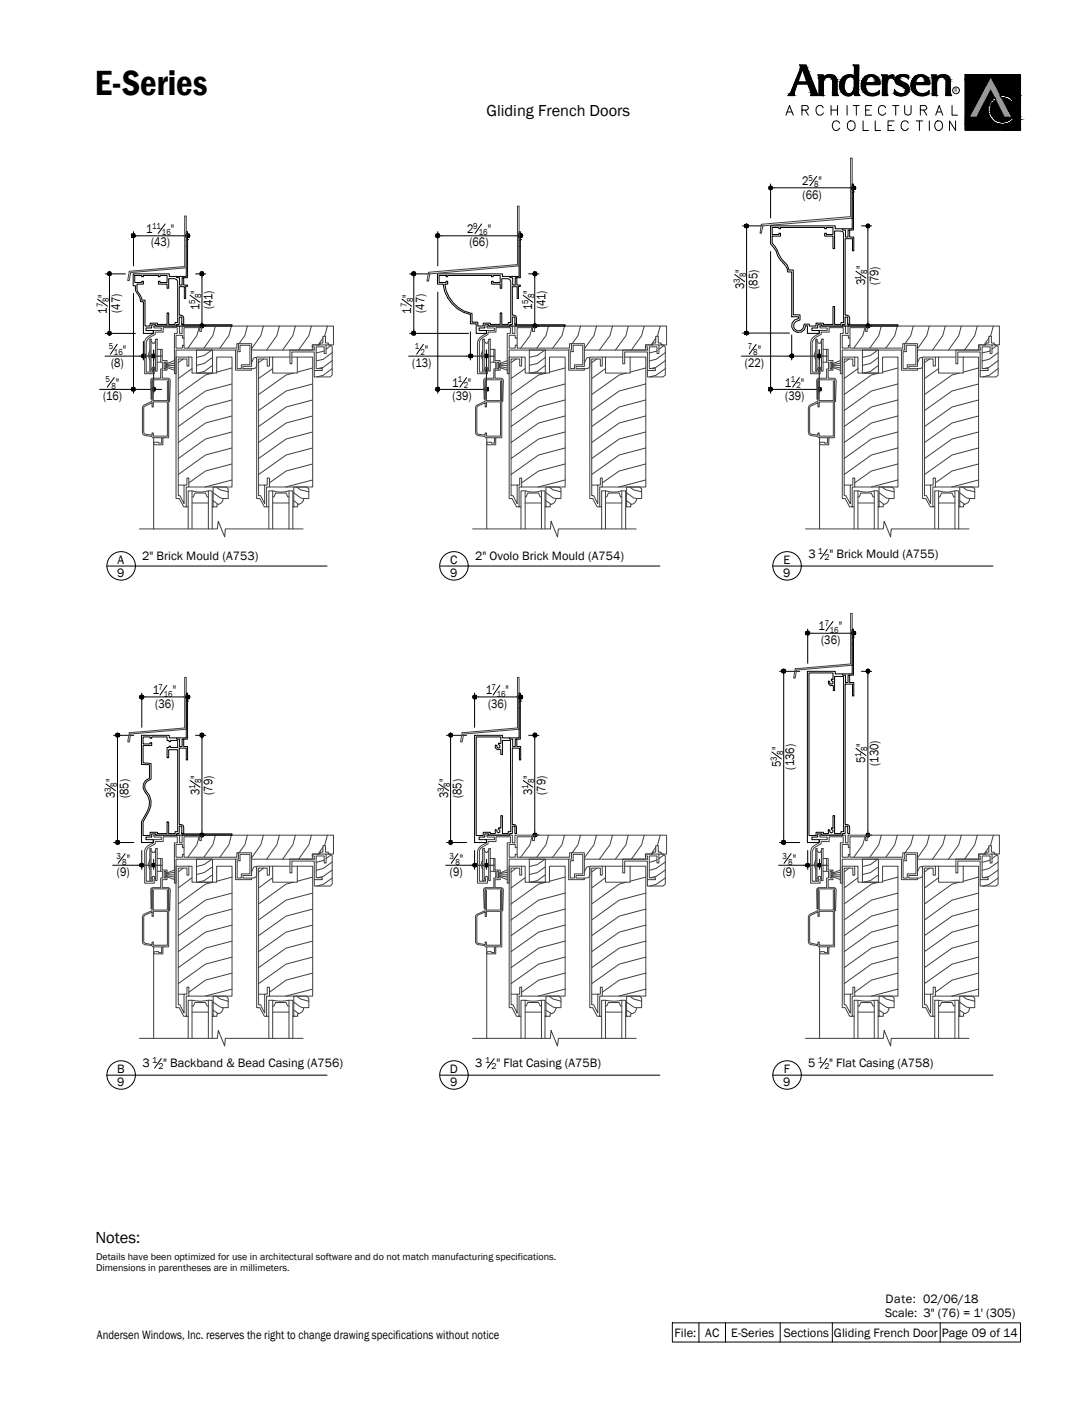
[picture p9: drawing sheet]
<svg xmlns="http://www.w3.org/2000/svg" width="216mm" height="279mm" viewBox="0 0 216 279" stroke-linecap="round" stroke-linejoin="round" font-family="sans-serif">
<defs><g id="words">
<text font-size="7.1" x="18.8" y="18.9">E-Series</text>
<text font-size="3.3" x="18.9" y="246.7">Notes:</text>
<text font-size="3.2" x="96.5" y="23">Gliding French Doors</text>
<g font-size="2.5">
<text x="159.2" y="36.8">2</text>
<text x="159.3" y="39.4">(66)</text>
<text x="162.4" y="36.8">&quot;</text>
<text x="29" y="46.3">1</text>
<text x="33.9" y="46.3">&quot;</text>
<text x="92.7" y="46.3">2</text>
<text x="96.8" y="46.3">&quot;</text>
<text x="30" y="48.9">(43)</text>
<text x="93.2" y="48.9">(66)</text>
<text x="171.7" y="53.5" transform="rotate(-90 171.7 53.5)">&quot;</text>
<text x="21.2" y="59" transform="rotate(-90 21.2 59)">&quot;</text>
<text x="39.6" y="58.3" transform="rotate(-90 39.6 58.3)">&quot;</text>
<text x="81.6" y="59" transform="rotate(-90 81.6 59)">&quot;</text>
<text x="105.6" y="58.3" transform="rotate(-90 105.6 58.3)">&quot;</text>
<text x="147.6" y="57.4" transform="rotate(-90 147.6 57.4)">3</text>
<text x="147.6" y="54.2" transform="rotate(-90 147.6 54.2)">&quot;</text>
<text x="150.3" y="57.3" transform="rotate(-90 150.3 57.3)">(85)</text>
<text x="171.7" y="56.6" transform="rotate(-90 171.7 56.6)">3</text>
<text x="174.3" y="56.6" transform="rotate(-90 174.3 56.6)">(79)</text>
<text x="21.2" y="62.2" transform="rotate(-90 21.2 62.2)">1</text>
<text x="23.8" y="62.1" transform="rotate(-90 23.8 62.1)">(47)</text>
<text x="39.6" y="61.5" transform="rotate(-90 39.6 61.5)">1</text>
<text x="42.2" y="61.4" transform="rotate(-90 42.2 61.4)">(41)</text>
<text x="81.6" y="62.2" transform="rotate(-90 81.6 62.2)">1</text>
<text x="84.2" y="62.1" transform="rotate(-90 84.2 62.1)">(47)</text>
<text x="105.6" y="61.5" transform="rotate(-90 105.6 61.5)">1</text>
<text x="108.3" y="61.4" transform="rotate(-90 108.3 61.4)">(41)</text>
<text x="24.4" y="70.2">&quot;</text>
<text x="84.3" y="70.2">&quot;</text>
<text x="150.4" y="70.2">&quot;</text>
<text x="22" y="72.8">(8)</text>
<text x="23" y="76.8">&quot;</text>
<text x="81.8" y="72.8">(13)</text>
<text x="89.7" y="76.8">1</text>
<text x="92.8" y="76.8">&quot;</text>
<text x="147.8" y="72.8">(22)</text>
<text x="155.8" y="76.8">1</text>
<text x="158.9" y="76.8">&quot;</text>
<text x="20.5" y="79.4">(16)</text>
<text x="89.8" y="79.4">(39)</text>
<text x="155.8" y="79.4">(39)</text>
<text x="23.3" y="111.9">A</text>
<text x="28.2" y="111.2">2&quot; Brick Mould (A753)</text>
<text x="89.4" y="111.9">C</text>
<text x="94.3" y="111.2">2&quot; Ovolo Brick Mould (A754)</text>
<text x="155.5" y="111.9">E</text>
<text x="160.4" y="110.8">3</text>
<text x="164.6" y="110.8">&quot; Brick Mould (A755)</text>
<text x="23.2" y="114.4">9</text>
<text x="89.4" y="114.4">9</text>
<text x="155.4" y="114.4">9</text>
<text x="162.4" y="125.1">1</text>
<text x="166.4" y="125.1">&quot;</text>
<text x="162.9" y="127.8">(36)</text>
<text x="30.3" y="137.8">1</text>
<text x="34.3" y="137.8">&quot;</text>
<text x="96.4" y="137.8">1</text>
<text x="100.3" y="137.8">&quot;</text>
<text x="30.8" y="140.5">(36)</text>
<text x="96.8" y="140.5">(36)</text>
<text x="154.9" y="148.9" transform="rotate(-90 154.9 148.9)">&quot;</text>
<text x="171.7" y="148.2" transform="rotate(-90 171.7 148.2)">&quot;</text>
<text x="22.8" y="155.2" transform="rotate(-90 22.8 155.2)">&quot;</text>
<text x="39.6" y="154.6" transform="rotate(-90 39.6 154.6)">&quot;</text>
<text x="88.9" y="155.2" transform="rotate(-90 88.9 155.2)">&quot;</text>
<text x="105.6" y="154.6" transform="rotate(-90 105.6 154.6)">&quot;</text>
<text x="154.9" y="152.1" transform="rotate(-90 154.9 152.1)">5</text>
<text x="157.6" y="152.7" transform="rotate(-90 157.6 152.7)">(136)</text>
<text x="171.7" y="151.4" transform="rotate(-90 171.7 151.4)">5</text>
<text x="174.3" y="151.9" transform="rotate(-90 174.3 151.9)">(130)</text>
<text x="22.8" y="158.4" transform="rotate(-90 22.8 158.4)">3</text>
<text x="25.5" y="158.4" transform="rotate(-90 25.5 158.4)">(85)</text>
<text x="39.6" y="157.7" transform="rotate(-90 39.6 157.7)">3</text>
<text x="42.2" y="157.7" transform="rotate(-90 42.2 157.7)">(79)</text>
<text x="88.9" y="158.4" transform="rotate(-90 88.9 158.4)">3</text>
<text x="91.6" y="158.4" transform="rotate(-90 91.6 158.4)">(85)</text>
<text x="105.6" y="157.7" transform="rotate(-90 105.6 157.7)">3</text>
<text x="108.3" y="157.7" transform="rotate(-90 108.3 157.7)">(79)</text>
<text x="23.2" y="173.9">(9)</text>
<text x="25.2" y="171.2">&quot;</text>
<text x="89.3" y="173.9">(9)</text>
<text x="91.3" y="171.2">&quot;</text>
<text x="155.3" y="173.9">(9)</text>
<text x="157.3" y="171.2">&quot;</text>
<text x="23.2" y="213">B</text>
<text x="23.2" y="215.5">9</text>
<text x="28.3" y="211.8">3</text>
<text x="32.4" y="211.8">&quot; Backband &amp; Bead Casing (A756)</text>
<text x="89.3" y="213">D</text>
<text x="89.4" y="215.5">9</text>
<text x="94.3" y="211.8">3</text>
<text x="98.5" y="211.8">&quot; Flat Casing (A75B)</text>
<text x="155.4" y="215.5">9</text>
<text x="155.5" y="213">F</text>
<text x="160.3" y="211.8">5</text>
<text x="164.5" y="211.8">&quot; Flat Casing (A758)</text>
<text x="175.6" y="261.3">Scale: 3&quot; (76) = 1' (305)</text>
<text x="175.7" y="258.5">Date: 02/06/18</text>
<text x="19.2" y="265.8">Andersen Windows, Inc. reserves the right to change drawing specifications without notice</text>
<text x="133.9" y="265.3">File:</text>
<text x="140" y="265.3">AC</text>
<text x="145.1" y="265.3">E-Series</text>
<text x="155.5" y="265.3">Sections</text>
<text x="165.5" y="265.4">Gliding French Door</text>
<text x="186.9" y="265.3">Page 09 of 14</text>
</g>
<g font-size="2">
<text x="19.1" y="250.1">Details have been optimized for use in architectural software and do not match manufacturing specifications.</text>
<text x="19.1" y="252.3">Dimensions in parentheses are in millimeters.</text>
</g>
<g font-size="1.8">
<text x="160.4" y="35.9">5</text>
<text x="161.6" y="37.1">8</text>
<text x="30.2" y="45.4">11</text>
<text x="32.1" y="46.7">16</text>
<text x="93.9" y="45.4">9</text>
<text x="95" y="46.7">16</text>
<text x="21.6" y="59.9" transform="rotate(-90 21.6 59.9)">8</text>
<text x="39.9" y="59.2" transform="rotate(-90 39.9 59.2)">8</text>
<text x="82" y="59.9" transform="rotate(-90 82 59.9)">8</text>
<text x="106" y="59.2" transform="rotate(-90 106 59.2)">8</text>
<text x="146.8" y="56.2" transform="rotate(-90 146.8 56.2)">3</text>
<text x="148" y="55" transform="rotate(-90 148 55)">8</text>
<text x="170.9" y="55.6" transform="rotate(-90 170.9 55.6)">1</text>
<text x="172.1" y="54.3" transform="rotate(-90 172.1 54.3)">8</text>
<text x="20.4" y="61" transform="rotate(-90 20.4 61)">7</text>
<text x="38.7" y="60.3" transform="rotate(-90 38.7 60.3)">5</text>
<text x="80.7" y="61" transform="rotate(-90 80.7 61)">7</text>
<text x="104.8" y="60.3" transform="rotate(-90 104.8 60.3)">5</text>
<text x="21.6" y="69.3">5</text>
<text x="22.6" y="70.5">16</text>
<text x="82.3" y="69.3">1</text>
<text x="83.4" y="70.5">2</text>
<text x="148.4" y="69.3">7</text>
<text x="149.5" y="70.5">8</text>
<text x="21" y="75.9">5</text>
<text x="22.1" y="77.1">8</text>
<text x="90.9" y="75.9">1</text>
<text x="92" y="77.1">2</text>
<text x="156.9" y="75.9">1</text>
<text x="158.1" y="77.1">2</text>
<text x="163.6" y="124.3">7</text>
<text x="164.7" y="125.5">16</text>
<text x="31.4" y="137">7</text>
<text x="97.5" y="137">7</text>
<text x="32.5" y="138.2">16</text>
<text x="98.6" y="138.2">16</text>
<text x="155.4" y="149.8" transform="rotate(-90 155.4 149.8)">8</text>
<text x="172.1" y="149.1" transform="rotate(-90 172.1 149.1)">8</text>
<text x="39.9" y="155.4" transform="rotate(-90 39.9 155.4)">8</text>
<text x="106" y="155.4" transform="rotate(-90 106 155.4)">8</text>
<text x="154.1" y="150.9" transform="rotate(-90 154.1 150.9)">3</text>
<text x="170.9" y="150.2" transform="rotate(-90 170.9 150.2)">1</text>
<text x="22" y="157.2" transform="rotate(-90 22 157.2)">3</text>
<text x="23.2" y="156.1" transform="rotate(-90 23.2 156.1)">8</text>
<text x="38.7" y="156.6" transform="rotate(-90 38.7 156.6)">1</text>
<text x="88.1" y="157.2" transform="rotate(-90 88.1 157.2)">3</text>
<text x="89.3" y="156.1" transform="rotate(-90 89.3 156.1)">8</text>
<text x="104.8" y="156.6" transform="rotate(-90 104.8 156.6)">1</text>
<text x="23.1" y="170.4">3</text>
<text x="24.3" y="171.6">8</text>
<text x="89.2" y="170.4">3</text>
<text x="90.4" y="171.6">8</text>
<text x="155.3" y="170.4">3</text>
<text x="156.4" y="171.6">8</text>
</g>
<g font-size="1.7">
<text x="162.3" y="110">1</text>
<text x="163.6" y="111.2">2</text>
<text x="30.2" y="211">1</text>
<text x="31.4" y="212.2">2</text>
<text x="96.3" y="211">1</text>
<text x="97.5" y="212.2">2</text>
<text x="162.3" y="211">1</text>
<text x="163.6" y="212.2">2</text>
</g>
<text font-size="1.1" x="189.4" y="18.3">R</text>
</g></defs>
<!-- layer: A-ANNO-DIMS -->
<g fill="none" stroke="#000" stroke-width=".2">
<path d="M152.9 36.5v6.7M153.7 37.3h14.9M162.1 35l-1.4 1.9M169.4 38.1h.1M19.4 59.4l1.9 1.4M20.9 54.3h4M21.7 55.1v10.2M26.5 46v6.8M26.5 58.2v19.8M27.2 46.8h9.3M32.8 44.4l-1.4 1.9M37.2 47.6h.1"/>
<path d="M37.7 58.6l2 1.4M38.8 54.3h2M40.1 55.1v8.8M79.8 59.4l1.9 1.4M81.3 54.3h4M82.1 55.1v10.2M86.9 46v6.8M86.9 58v20M87.6 46.8h14.9M95.6 44.4l-1.4 1.9M103.3 47.6h.1M103.8 58.6l1.9 1.4"/>
<path d="M104.9 54.3h2M106.1 55.1v8.8M145.8 54.5l2 1.4M147.3 44.8h4M148.2 45.6v19.7M152.9 49.9v28.1M169.9 53.8l1.9 1.4M170.9 44.8h2.1M172.2 45.6v18.3M19.8 77.3h5.9M20.8 70.7h6.9M20.9 66.2h6"/>
<path d="M22.7 74.9l-1.4 1.9M23.2 68.3l-1.3 2M26.5 77.3h4M28.5 67.7v3.7M28.5 70.7h2M30.5 69.5v8.5M31.2 77.3h.9M31.2 70.7h.9M40.6 64.7h.2M81.1 70.7h11.5M81.3 66.2h11.7M84 68.3l-1.3 2"/>
<path d="M87.6 77.3h8.2M92.6 74.9l-1.3 1.9M93.4 70.7h3.1M93.4 65.8v5.6M96.5 69.5v8.5M97.4 70.7h.7M106.7 64.7h.2M147.1 70.7h9.2M147.3 66.1h9.4M150.1 68.3l-1.4 2M153.7 77.3h8.1M157.1 70.7h5.5"/>
<path d="M157.1 66.5v4.9M158.6 74.9l-1.3 1.9M162.6 69.4v8.6M163.4 70.7h.8M172.8 64.7h.2M28.1 137.5v6.8M28.9 138.3h7.6M33.1 136l-1.3 1.9M37.2 139.1h.1M94.2 137.5v6.8M95 138.3h7.5M99.2 136l-1.3 1.9"/>
<path d="M103.3 139.1h.1M154.7 133.2h4M155.5 134v32.4M160.3 124.8v6.8M161 125.7h7.6M165.3 123.3l-1.4 1.9M169.4 126.4h.1M170.9 133.2h2.1M172.2 134v30.9M21 155.6l1.9 1.3M22.5 145.9h4.1M23.3 146.7v19.7"/>
<path d="M37.7 154.9l2 1.3M38.8 145.9h2M40.1 146.7v18.2M87.1 155.6l1.9 1.3M88.6 145.9h4M89.4 146.7v19.7M103.8 154.9l1.9 1.3M104.9 145.9h2M106.1 146.7v18.2M153.2 149.2l1.9 1.4M169.9 148.5l1.9 1.4M22.4 171.7h4.9"/>
<path d="M22.5 167.2h4.1M24.8 169.4l-1.4 1.9M28.1 168.8v3.7M28.1 171.7h2.4M30.5 170.5v2M31.2 171.7h.9M40.6 165.7h.2M88.5 171.7h4.9M88.6 167.2h4M90.9 169.4l-1.4 1.9M94.2 171.7h2.3M94.2 168.8v3.7"/>
<path d="M96.5 170.5v2M97.4 171.7h.7M106.7 165.7h.2M154.5 171.7h5M154.7 167.2h4M157 169.4l-1.4 1.9M160.3 171.7h2.3M160.3 168.8v3.7M162.6 170.5v2M163.4 171.7h.8M172.8 165.7h.2"/>
</g>
<!-- layer: 0 -->
<g fill="#000" stroke="#000" stroke-width=".2">
<path d="M152.5 37.3l.2 .3 .2-.3zM152.9 37.3v.3h-.2zM152.9 37.3v.3h.3z"/>
<path d="M152.7 37l.2 .3v-.4zM152.7 37l.2 .3h-.4z"/>
<path d="M152.9 37.3l.3 .3 .1-.3zM152.9 37.3l.3-.3 .1 .3zM152.9 36.9v.4l.3-.3z"/>
<path d="M169.1 37l-.1 .3h.4zM169 37.3h.4l-.3 .3zM169.4 37.3l-.3 .3h.3z"/>
<path d="M169.4 37.3v.3h.3zM169.4 37.3h.4l-.1 .3z"/>
<path d="M169.4 37.3h.4l-.1-.3zM169.4 36.9l.3 .1-.3 .3zM169.1 37l.3 .3v-.4z"/>
<path d="M21.5 54.6l.2 .1v-.4zM21.7 54.3l.3 .3-.3 .1zM21.7 54.3l.3 .3 .1-.3z"/>
<path d="M21.5 54l.2 .3v-.4zM21.5 54l.2 .3h-.4zM21.3 54.3l.2 .3 .2-.3z"/>
<path d="M22 54l-.3 .3h.4zM21.7 53.9l.3 .1-.3 .3z"/>
<path d="M26.1 46.8l.1 .2 .3-.2zM26.2 47l.3-.2v.4zM26.5 46.8v.4l.2-.2z"/>
<path d="M26.2 46.5l.3 .3v-.5zM26.2 46.5l.3 .3h-.4z"/>
<path d="M26.5 46.8l.2 .2 .2-.2zM26.7 46.5l.2 .3h-.4zM26.5 46.3v.5l.2-.3z"/>
<path d="M37 46.5l-.2 .3h.4zM36.8 46.8h.4l-.2 .2zM37.2 46.8l-.2 .2 .2 .2z"/>
<path d="M37.2 46.8v.4l.3-.2zM37.2 46.8h.5l-.2 .2z"/>
<path d="M37.2 46.8h.5l-.2-.3zM37.2 46.3l.3 .2-.3 .3zM37 46.5l.2 .3v-.5z"/>
<path d="M39.8 54.6l.3 .1v-.4zM40.1 54.3l.2 .3-.2 .1zM40.1 54.3l.2 .3 .2-.3z"/>
<path d="M39.8 54l.3 .3v-.4zM39.8 54l.3 .3h-.4zM39.7 54.3l.1 .3 .3-.3z"/>
<path d="M40.3 54l-.2 .3h.4zM40.1 53.9l.2 .1-.2 .3z"/>
<path d="M81.8 54.6l.3 .1v-.4zM82.1 54.3l.3 .3-.3 .1zM82.1 54.3l.3 .3 .1-.3z"/>
<path d="M81.8 54l.3 .3v-.4zM81.8 54l.3 .3h-.4zM81.7 54.3l.1 .3 .3-.3z"/>
<path d="M82.4 54l-.3 .3h.4zM82.1 53.9l.3 .1-.3 .3z"/>
<path d="M86.4 46.8l.2 .2 .3-.2zM86.6 47l.3-.2v.4zM86.9 46.8v.4l.2-.2z"/>
<path d="M86.6 46.5l.3 .3v-.5zM86.6 46.5l.3 .3h-.5z"/>
<path d="M86.9 46.8l.2 .2 .2-.2zM87.1 46.5l.2 .3h-.4zM86.9 46.3v.5l.2-.3z"/>
<path d="M103 46.5l-.1 .3h.4zM102.9 46.8h.4l-.3 .2zM103 47l.3 .2v-.4z"/>
<path d="M103.3 46.8v.4l.3-.2zM103.3 46.8h.4l-.1 .2z"/>
<path d="M103.6 46.5l-.3 .3h.4zM103.3 46.3l.3 .2-.3 .3zM103 46.5l.3 .3v-.5z"/>
<path d="M105.9 54.6l.2 .1v-.4zM106.1 54.3l.3 .3-.3 .1zM106.1 54.3l.3 .3 .2-.3z"/>
<path d="M105.9 54l.2 .3v-.4zM105.9 54l.2 .3h-.4zM105.7 54.3l.2 .3 .2-.3z"/>
<path d="M106.4 54l-.3 .3h.5zM106.1 53.9l.3 .1-.3 .3z"/>
<path d="M147.8 45.1l.4 .1v-.4zM148.2 44.8l.2 .3-.2 .1zM148.2 44.8l.2 .3 .1-.3z"/>
<path d="M147.8 44.6l.4 .2v-.4zM147.8 44.6l.4 .2h-.4zM147.8 44.8v.3l.4-.3z"/>
<path d="M148.4 44.6l-.2 .2h.3zM148.2 44.4l.2 .2-.2 .2z"/>
<path d="M172.2 44.8l-.2 .3 .2 .1zM172.2 44.8l.3 .3-.3 .1zM172.2 44.8l.3 .3 .1-.3z"/>
<path d="M172 44.6l.2 .2v-.4zM172 44.6l.2 .2h-.4zM171.8 44.8l.2 .3 .2-.3z"/>
<path d="M172.5 44.6l-.3 .2h.4zM172.2 44.4l.3 .2-.3 .2z"/>
<path d="M21.3 66.2l.2 .2 .2-.2zM21.5 66.4l.2-.2v.3z"/>
<path d="M21.7 66.2v.3l.3-.1zM21.7 66.2h.4l-.1 .2zM22 65.8l-.3 .4h.4z"/>
<path d="M21.7 65.7v.5l.3-.4zM21.5 65.8l.2-.1v.5zM21.5 65.8l-.2 .4h.4z"/>
<path d="M26.2 77l-.1 .3h.4zM26.1 77.3h.4l-.3 .2zM26.2 77.5l.3 .2v-.4z"/>
<path d="M26.5 77.3v.4l.2-.2zM26.5 77.3h.4l-.2 .2z"/>
<path d="M26.7 77l-.2 .3h.4zM26.5 76.8l.2 .2-.2 .3zM26.2 77l.3 .3v-.5z"/>
<path d="M28.2 70.4l-.1 .3h.4zM28.1 70.7h.4l-.3 .2zM28.5 70.7l-.3 .2 .3 .1z"/>
<path d="M28.5 70.7v.3l.3-.1zM28.5 70.7h.3v.2z"/>
<path d="M28.8 70.4l-.3 .3h.3zM28.5 70.2l.3 .2-.3 .3zM28.2 70.4l.3 .3v-.5z"/>
<path d="M30 77.3l.2 .2 .3-.2zM30.2 77.5l.3-.2v.4zM30.5 77.3v.4l.2-.2z"/>
<path d="M30 70.7l.2 .2 .3-.2zM30.2 70.9l.3-.2v.3zM30.5 70.7v.3l.2-.1z"/>
<path d="M30.2 77l.3 .3v-.5zM30.2 77l.3 .3h-.5z"/>
<path d="M30.2 70.4l.3 .3v-.5zM30.2 70.4l.3 .3h-.5z"/>
<path d="M30.5 77.3l.2 .2 .2-.2zM30.7 77l.2 .3h-.4zM30.5 76.8v.5l.2-.3z"/>
<path d="M30.5 70.7l.2 .2 .2-.2zM30.7 70.4l.2 .3h-.4zM30.5 70.2v.5l.2-.3z"/>
<path d="M39.7 64.7l.1 .3 .3-.3zM39.8 65l.3-.3v.4z"/>
<path d="M40.1 64.7v.4l.2-.1zM40.1 64.7h.4l-.2 .3zM40.3 64.4l-.2 .3h.4z"/>
<path d="M40.1 64.3v.4l.2-.3zM39.8 64.4l.3-.1v.4zM39.8 64.4l-.1 .3h.4z"/>
<path d="M81.7 66.2l.1 .2 .3-.2zM81.8 66.4l.3-.2v.3z"/>
<path d="M82.1 66.2v.3l.3-.1zM82.1 66.2h.4l-.1 .2zM82.4 65.8l-.3 .4h.4z"/>
<path d="M82.1 65.7v.5l.3-.4zM81.8 65.8l.3-.1v.5zM81.8 65.8l-.1 .4h.4z"/>
<path d="M86.4 77.3l.2 .2 .3-.2zM86.6 77.5l.3-.2v.4zM86.9 77.3v.4l.2-.2z"/>
<path d="M86.6 77l.3 .3v-.5zM86.6 77l.3 .3h-.5z"/>
<path d="M86.9 77.3l.2 .2 .2-.2zM87.1 77l.2 .3h-.4zM86.9 76.8v.5l.2-.3z"/>
<path d="M93.1 70.4l-.1 .3h.4zM93 70.7h.4l-.3 .2zM93.4 70.7l-.3 .2 .3 .1z"/>
<path d="M93.4 70.7v.3l.3-.1zM93.4 70.7h.4l-.1 .2z"/>
<path d="M93.7 70.4l-.3 .3h.4zM93.4 70.2l.3 .2-.3 .3zM93.1 70.4l.3 .3v-.5z"/>
<path d="M96.1 70.7l.2 .2 .2-.2zM96.3 70.9l.2-.2v.3zM96.5 70.7v.3l.3-.1z"/>
<path d="M96.3 77l-.2 .3h.4zM96.1 77.3h.4l-.2 .2zM96.3 77.5l.2 .2v-.4z"/>
<path d="M96.3 70.4l.2 .3v-.5zM96.3 70.4l.2 .3h-.4z"/>
<path d="M96.5 77.3v.4l.3-.2zM96.5 77.3h.4l-.1 .2z"/>
<path d="M96.5 70.7l.3 .2 .1-.2zM96.5 70.7l.3-.3 .1 .3zM96.5 70.2v.5l.3-.3z"/>
<path d="M96.8 77l-.3 .3h.4zM96.5 76.8l.3 .2-.3 .3zM96.3 77l.2 .3v-.5z"/>
<path d="M105.7 64.7l.2 .3 .2-.3zM105.9 65l.2-.3v.4z"/>
<path d="M106.1 64.7v.4l.3-.1zM106.1 64.7h.5l-.2 .3zM106.4 64.4l-.3 .3h.5z"/>
<path d="M106.1 64.3v.4l.3-.3zM105.9 64.4l.2-.1v.4zM105.9 64.4l-.2 .3h.4z"/>
<path d="M147.8 66.1v.3l.4-.3zM147.8 66.4l.4-.3v.4z"/>
<path d="M148.2 66.1v.4l.2-.1zM148.2 66.1h.3l-.1 .3zM148.2 66.1h.3l-.1-.3z"/>
<path d="M148.2 65.7v.4l.2-.3zM147.8 65.8l.4-.1v.4zM147.8 65.8v.3h.4z"/>
<path d="M152.5 77.3l.1 .2 .3-.2zM152.6 77.5l.3-.2v.4zM152.9 77.3v.4l.3-.2z"/>
<path d="M152.6 77l.3 .3v-.5zM152.6 77l.3 .3h-.4z"/>
<path d="M152.9 77.3l.3 .2 .1-.2zM153.2 77l.1 .3h-.4zM152.9 76.8v.5l.3-.3z"/>
<path d="M156.9 70.4l-.2 .3h.4zM156.7 70.7h.4l-.2 .2zM157.1 70.7l-.2 .2 .2 .1z"/>
<path d="M157.1 70.7v.3l.3-.1zM157.1 70.7h.4l-.1 .2z"/>
<path d="M157.4 70.4l-.3 .3h.4zM157.1 70.2l.3 .2-.3 .3zM156.9 70.4l.2 .3v-.5z"/>
<path d="M162.2 70.7l.1 .2 .3-.2zM162.3 70.9l.3-.2v.3zM162.6 70.7v.3l.3-.1z"/>
<path d="M162.3 77l-.1 .3h.4zM162.2 77.3h.4l-.3 .2zM162.6 77.3l-.3 .2 .3 .2z"/>
<path d="M162.3 70.4l.3 .3v-.5zM162.3 70.4l.3 .3h-.4z"/>
<path d="M162.6 77.3v.4l.3-.2zM162.6 77.3h.4l-.1 .2z"/>
<path d="M162.6 70.7l.3 .2 .1-.2zM162.9 70.4l.1 .3h-.4zM162.6 70.2v.5l.3-.3z"/>
<path d="M162.9 77l-.3 .3h.4zM162.6 76.8l.3 .2-.3 .3zM162.3 77l.3 .3v-.5z"/>
<path d="M171.8 64.7l.2 .3 .2-.3zM172 65l.2-.3v.4z"/>
<path d="M172.2 64.7v.4l.3-.1zM172.2 64.7h.4l-.1 .3zM172.5 64.4l-.3 .3h.4z"/>
<path d="M172.2 64.3v.4l.3-.3zM172 64.4l.2-.1v.4zM172 64.4l-.2 .3h.4z"/>
<path d="M27.7 138.3l.1 .3 .3-.3zM27.8 138.6l.3-.3v.4zM28.1 138.3v.4l.3-.1z"/>
<path d="M27.8 138l.3 .3v-.4zM27.8 138l.3 .3h-.4z"/>
<path d="M28.1 138.3l.3 .3 .1-.3zM28.4 138l.1 .3h-.4zM28.1 137.9v.4l.3-.3z"/>
<path d="M37 138l-.2 .3h.4zM36.8 138.3h.4l-.2 .3zM37.2 138.3l-.2 .3 .2 .1z"/>
<path d="M37.2 138.3v.4l.3-.1zM37.2 138.3h.5l-.2 .3z"/>
<path d="M37.2 138.3h.5l-.2-.3zM37.2 137.9l.3 .1-.3 .3zM37 138l.2 .3v-.4z"/>
<path d="M93.8 138.3l.1 .3 .3-.3zM94.2 138.3v.4l-.3-.1zM94.2 138.3v.4l.3-.1z"/>
<path d="M93.9 138l.3 .3v-.4zM93.9 138l.3 .3h-.4z"/>
<path d="M94.2 138.3l.3 .3 .1-.3zM94.2 138.3l.3-.3 .1 .3zM94.2 137.9v.4l.3-.3z"/>
<path d="M103 138l-.1 .3h.4zM102.9 138.3h.4l-.3 .3zM103 138.6l.3 .1v-.4z"/>
<path d="M103.3 138.3v.4l.3-.1zM103.3 138.3h.4l-.1 .3z"/>
<path d="M103.6 138l-.3 .3h.4zM103.3 137.9l.3 .1-.3 .3zM103 138l.3 .3v-.4z"/>
<path d="M155.2 133.5l.3 .1v-.4zM155.5 133.2l.3 .3-.3 .1zM155.5 133.2l.3 .3 .1-.3z"/>
<path d="M155.2 132.9l.3 .3v-.4zM155.2 132.9l.3 .3h-.4zM155.1 133.2l.1 .3 .3-.3z"/>
<path d="M155.8 132.9l-.3 .3h.4zM155.5 132.8l.3 .1-.3 .3z"/>
<path d="M159.8 125.7l.2 .2 .3-.2zM160 125.9l.3-.2v.3zM160.3 125.7v.3l.2-.1z"/>
<path d="M160 125.3l.3 .4v-.5zM160 125.3l.3 .4h-.5z"/>
<path d="M160.3 125.7l.2 .2 .2-.2zM160.5 125.3l.2 .4h-.4zM160.3 125.2v.5l.2-.4z"/>
<path d="M169.1 125.3l-.1 .4h.4zM169 125.7h.4l-.3 .2zM169.4 125.7l-.3 .2 .3 .1z"/>
<path d="M169.4 125.7v.3l.3-.1zM169.4 125.7h.4l-.1 .2z"/>
<path d="M169.7 125.3l-.3 .4h.4zM169.4 125.2l.3 .1-.3 .4zM169.1 125.3l.3 .4v-.5z"/>
<path d="M172 133.5l.2 .1v-.4zM172.2 133.2l.3 .3-.3 .1zM172.2 133.2l.3 .3 .1-.3z"/>
<path d="M172 132.9l.2 .3v-.4zM172 132.9l.2 .3h-.4zM171.8 133.2l.2 .3 .2-.3z"/>
<path d="M172.5 132.9l-.3 .3h.4zM172.2 132.8l.3 .1-.3 .3z"/>
<path d="M23.1 146.2l.2 .1v-.4zM23.3 145.9l.3 .3-.3 .1zM23.3 145.9l.3 .3 .2-.3z"/>
<path d="M23.1 145.6l.2 .3v-.4zM23.1 145.6l.2 .3h-.4zM22.9 145.9l.2 .3 .2-.3z"/>
<path d="M23.6 145.6l-.3 .3h.5zM23.3 145.5l.3 .1-.3 .3z"/>
<path d="M39.8 146.2l.3 .1v-.4zM40.1 145.9l.2 .3-.2 .1zM40.1 145.9l.2 .3 .2-.3z"/>
<path d="M39.8 145.6l.3 .3v-.4zM39.8 145.6l.3 .3h-.4zM39.7 145.9l.1 .3 .3-.3z"/>
<path d="M40.3 145.6l-.2 .3h.4zM40.1 145.5l.2 .1-.2 .3z"/>
<path d="M89.2 146.2l.2 .1v-.4zM89.4 145.9l.3 .3-.3 .1zM89.4 145.9l.3 .3 .1-.3z"/>
<path d="M89.2 145.6l.2 .3v-.4zM89.2 145.6l.2 .3h-.4zM89 145.9l.2 .3 .2-.3z"/>
<path d="M89.7 145.6l-.3 .3h.4zM89.4 145.5l.3 .1-.3 .3z"/>
<path d="M105.9 146.2l.2 .1v-.4zM106.1 145.9l.3 .3-.3 .1zM106.1 145.9l.3 .3 .2-.3z"/>
<path d="M105.9 145.6l.2 .3v-.4zM105.9 145.6l.2 .3h-.4zM105.7 145.9l.2 .3 .2-.3z"/>
<path d="M106.4 145.6l-.3 .3h.5zM106.1 145.5l.3 .1-.3 .3z"/>
<path d="M22.9 167.2l.2 .2 .2-.2zM23.1 167.4l.2-.2v.4z"/>
<path d="M23.3 167.2v.4l.3-.2zM23.3 167.2h.5l-.2 .2zM23.3 167.2h.5l-.2-.3z"/>
<path d="M23.3 166.8v.4l.3-.3zM23.1 166.9l.2-.1v.4zM23.1 166.9l-.2 .3h.4z"/>
<path d="M27.8 171.4l-.1 .3h.4zM27.7 171.7h.4l-.3 .3zM27.8 172l.3 .1v-.4z"/>
<path d="M28.1 171.7v.4l.3-.1zM28.1 171.7h.4l-.1 .3z"/>
<path d="M28.1 171.7h.4l-.1-.3zM28.1 171.3l.3 .1-.3 .3zM27.8 171.4l.3 .3v-.4z"/>
<path d="M30 171.7l.2 .3 .3-.3zM30.2 172l.3-.3v.4zM30.5 171.7v.4l.2-.1z"/>
<path d="M30.2 171.4l.3 .3v-.4zM30.2 171.4l.3 .3h-.5z"/>
<path d="M30.5 171.7l.2 .3 .2-.3zM30.5 171.7l.2-.3 .2 .3zM30.5 171.3v.4l.2-.3z"/>
<path d="M39.7 165.7l.1 .3 .3-.3zM39.8 166l.3-.3v.4z"/>
<path d="M40.1 165.7v.4l.2-.1zM40.1 165.7h.4l-.2 .3zM40.3 165.4l-.2 .3h.4z"/>
<path d="M40.1 165.3v.4l.2-.3zM39.8 165.4l.3-.1v.4zM39.8 165.4l-.1 .3h.4z"/>
<path d="M89 167.2l.2 .2 .2-.2zM89.2 167.4l.2-.2v.4z"/>
<path d="M89.4 167.2v.4l.3-.2zM89.4 167.2h.4l-.1 .2zM89.7 166.9l-.3 .3h.4z"/>
<path d="M89.4 166.8v.4l.3-.3zM89.2 166.9l.2-.1v.4zM89.2 166.9l-.2 .3h.4z"/>
<path d="M93.9 171.4l-.1 .3h.4zM93.8 171.7h.4l-.3 .3zM94.2 171.7l-.3 .3 .3 .1z"/>
<path d="M94.2 171.7v.4l.3-.1zM94.2 171.7h.4l-.1 .3z"/>
<path d="M94.2 171.7h.4l-.1-.3zM94.2 171.3l.3 .1-.3 .3zM93.9 171.4l.3 .3v-.4z"/>
<path d="M96.1 171.7l.2 .3 .2-.3zM96.3 172l.2-.3v.4zM96.5 171.7v.4l.3-.1z"/>
<path d="M96.3 171.4l.2 .3v-.4zM96.3 171.4l.2 .3h-.4z"/>
<path d="M96.5 171.7l.3 .3 .1-.3zM96.5 171.7l.3-.3 .1 .3zM96.5 171.3v.4l.3-.3z"/>
<path d="M105.7 165.7l.2 .3 .2-.3zM105.9 166l.2-.3v.4z"/>
<path d="M106.1 165.7v.4l.3-.1zM106.1 165.7h.5l-.2 .3zM106.1 165.7h.5l-.2-.3z"/>
<path d="M106.1 165.3v.4l.3-.3zM105.9 165.4l.2-.1v.4zM105.9 165.4l-.2 .3h.4z"/>
<path d="M155.1 167.2l.1 .2 .3-.2zM155.2 167.4l.3-.2v.4z"/>
<path d="M155.5 167.2v.4l.3-.2zM155.5 167.2h.4l-.1 .2zM155.8 166.9l-.3 .3h.4z"/>
<path d="M155.5 166.8v.4l.3-.3zM155.2 166.9l.3-.1v.4zM155.2 166.9l-.1 .3h.4z"/>
<path d="M160 171.4l-.2 .3h.5zM159.8 171.7h.5l-.3 .3zM160 172l.3 .1v-.4z"/>
<path d="M160.3 171.7v.4l.2-.1zM160.3 171.7h.4l-.2 .3z"/>
<path d="M160.5 171.4l-.2 .3h.4zM160.3 171.3l.2 .1-.2 .3zM160 171.4l.3 .3v-.4z"/>
<path d="M162.2 171.7l.1 .3 .3-.3zM162.3 172l.3-.3v.4zM162.6 171.7v.4l.3-.1z"/>
<path d="M162.3 171.4l.3 .3v-.4zM162.3 171.4l.3 .3h-.4z"/>
<path d="M162.6 171.7l.3 .3 .1-.3zM162.6 171.7l.3-.3 .1 .3zM162.6 171.3v.4l.3-.3z"/>
<path d="M171.8 165.7l.2 .3 .2-.3zM172 166l.2-.3v.4z"/>
<path d="M172.2 165.7v.4l.3-.1zM172.2 165.7h.4l-.1 .3zM172.5 165.4l-.3 .3h.4z"/>
<path d="M172.2 165.3v.4l.3-.3zM172 165.4l.2-.1v.4zM172 165.4l-.2 .3h.4z"/>
</g>
<g fill="none" stroke="#000" stroke-width=".2">
<path d="M153.3 37.3h.4M168.6 37.3h.4M21.7 54.7v.4M26.9 46.8h.3M36.5 46.8h.3M40.1 54.7v.4M82.1 54.7v.4M87.3 46.8h.3M102.5 46.8h.4M106.1 54.7v.4M148.2 45.2v.4M172.2 45.2v.4"/>
<path d="M21.7 65.3v.4M25.7 77.3h.4M27.7 70.7h.4M30.9 77.3h.3M30.9 70.7h.3M40.1 63.9v.4M82.1 65.3v.4M87.3 77.3h.3M92.6 70.7h.4M95.8 77.3h.3M96.9 70.7h.5M106.1 63.9v.4"/>
<path d="M148.2 65.3v.4M153.3 77.3h.4M156.3 70.7h.4M161.8 77.3h.4M163 70.7h.4M172.2 63.9v.4M28.5 138.3h.4M36.5 138.3h.3M94.6 138.3h.4M102.5 138.3h.4M155.5 133.6v.4M160.7 125.7h.3"/>
<path d="M168.6 125.7h.4M172.2 133.6v.4M23.3 146.3v.4M40.1 146.3v.4M89.4 146.3v.4M106.1 146.3v.4M23.3 166.4v.4M27.3 171.7h.4M30.9 171.7h.3M40.1 164.9v.4M89.4 166.4v.4M93.4 171.7h.4"/>
<path d="M96.9 171.7h.5M106.1 164.9v.4M155.5 166.4v.4M159.5 171.7h.3M163 171.7h.4M172.2 164.9v.4"/>
</g>
<!-- layer: A-ANNO-TEXT -->
<g fill="none" stroke="#000" stroke-width=".2">
<path d="M158.7 12.9h1.3l2.4 6.1h-1.6l.1-.6-.6-1.7h-2.1l-.5 1.5v.8h-1.4l.7-.8 1.7-4.3 .1-.6zM158.8 12.9h1.1l2.3 6h-1.3l.1-.3-.7-2h-2.2l-.5 1.6v.7h-1.1l.5-.7 1.8-4.3zM158.9 13h.9l2.3 5.9h-1.1v-.5l-.6-1.8h-2.3l-.5 1.6-.1 .7h-.8l.4-.7 1.8-4.6zM159.3 13.6l.8 2.6h-1.7zM159.3 13.4l.9 2.9h-2zM159.3 13.1l1 3.3h-2.2zM162.2 14.9h1.2v.4a1.53 1.53 0 0 1 1.6-.5 1.53 1.53 0 0 1 1.1 1.3v2.2l.3 .7h-1.2v-2.9a.93 .93 0 0 0-1-.8 .93 .93 0 0 0-.8 1.1v2.5l.1 .1h-1v-3.6zM162.4 14.9h.9v.6a1.47 1.47 0 0 1 1.6-.7 1.47 1.47 0 0 1 1.2 1.3v2.2l.2 .6h-1v-2.8a.99 .99 0 0 0-1.1-.9 .99 .99 0 0 0-.9 1.1l.1 2.6h-.8v-3.5zM162.6 15h.7l-.1 .6a1.63 1.63 0 0 1 2.7 0l.2 3.3h-.7v-2.8a1.06 1.06 0 0 0-1.2-.9 1.06 1.06 0 0 0-.9 1.1v2.6h-.7zM167.9 15.6a.93 .93 0 0 1 1-.5 .93 .93 0 0 1 .7 .8v1.5a1.22 1.22 0 0 1-1.5 1.3 2.14 2.14 0 0 1-.2-3.1 2.17 2.17 0 0 0 .3 3l.3 .1a1.31 1.31 0 0 0 1.1-1.3v-1.5a.91 .91 0 0 0-.8-.7 .91 .91 0 0 0-.9 .4zM168 15.6a.84 .84 0 0 1 .8-.4 .84 .84 0 0 1 .7 .7v1.5a1.1 1.1 0 0 1-1.3 1.1 2.07 2.07 0 0 1-.2-2.9zM169.2 12.9h1.2v5.4v.4l.3 .3h-1.1v-.8a1.39 1.39 0 0 1-1.3 .9 1.39 1.39 0 0 1-1.3-.8 2.16 2.16 0 0 1-.2-2.4 2.16 2.16 0 0 1 2.3-1l.4 .2 .1-1.6-.1-.4z"/>
<path d="M169.4 12.9h1l-.1 5.4 .2 .6h-.9v-.9a1.47 1.47 0 0 1-1.5 1 1.47 1.47 0 0 1-1.3-1.3 1.98 1.98 0 0 1 .5-2.3 1.98 1.98 0 0 1 2.3-.2v-1.7zM169.6 13h.7v5.4l.1 .5h-.7v-1.3l-.5 1a1.66 1.66 0 0 1-2-.2 1.66 1.66 0 0 1-.4-2 1.72 1.72 0 0 1 2.9-1v-1.9zM171.3 15.6a1.76 1.76 0 0 1 2.1-.7 1.76 1.76 0 0 1 1.2 1.8h-2.9a1.56 1.56 0 0 0 .8 1.8 1.56 1.56 0 0 0 1.9-.4v.5a2.15 2.15 0 0 1-2.8-.2 2.15 2.15 0 0 1-.3-2.8zM171.4 15.6a1.72 1.72 0 0 1 1.9-.6 1.72 1.72 0 0 1 1.2 1.6h-2.9a1.65 1.65 0 0 0 .8 1.9 1.65 1.65 0 0 0 2-.2 1.52 1.52 0 0 1-2 .6 2.06 2.06 0 0 1-1-3.3zM171.7 15.1a1.83 1.83 0 0 1 2-.1 1.83 1.83 0 0 1 .9 1.8h-2.8a1.51 1.51 0 0 0 .9 1.7 1.51 1.51 0 0 0 1.8-.5l-.1 .7a2.24 2.24 0 0 1-3.1-.5 2.24 2.24 0 0 1 .4-3.1zM172.2 15.4a.96 .96 0 0 1 1.2-.2 .96 .96 0 0 1 .3 1.3h-2.1l.2-.7zM172.2 15.5a.81 .81 0 0 1 1.1-.2 .81 .81 0 0 1 .3 1l-1.8 .1zM172.2 15.4a.85 .85 0 0 1 1.2-.2 .85 .85 0 0 1 .2 1.2h-1.9zM174.9 14.9h1.2v.6a1.01 1.01 0 0 1 1.3-.6v.9a.77 .77 0 0 0-1-.2 .77 .77 0 0 0-.4 .9v2l.2 .5h-1.1v-3.6zM175.1 14.9h.9v.8a1.06 1.06 0 0 1 1.4-.7l-.1 .6a.86 .86 0 0 0-1 0 .86 .86 0 0 0-.3 .9v2l.1 .4h-1l.1-3.5zM175.2 15h.7v.9l.7-.8 .6-.1v.5l-.1-.1a.95 .95 0 0 0-1.2 1.1l.1 2.4h-.7v-3.5zM177.8 15.3a2.52 2.52 0 0 1 2.4-.3v.6a1.07 1.07 0 0 0-1.8 .1 1.55 1.55 0 0 0 1.3 .9 1.3 1.3 0 0 1 .6 1.6 1.3 1.3 0 0 1-1.5 .8l-.7-.1-.5-.2v-.7a1.26 1.26 0 0 0 2.1 .2v-.6l-.6-.5a1.73 1.73 0 0 1-1.4-.9l-.1-.4z"/>
<path d="M177.9 15.4a2.28 2.28 0 0 1 2.3-.4v.4a1.21 1.21 0 0 0-1.8 .1 .54 .54 0 0 0 .4 .7l.6 .3a1.24 1.24 0 0 1 .9 1.5 1.24 1.24 0 0 1-1.5 .9l-1-.2-.2-.1v-.4a1.35 1.35 0 0 0 2.2 0v-.6l-.7-.5a2 2 0 0 1-1.4-.9zM177.9 15.1l.9-.3 1.2 .1 .3 .1v.7a1.04 1.04 0 0 0-1.9 0l.3 .3 .8 .4a1.4 1.4 0 0 1 .9 1.6 1.4 1.4 0 0 1-1.6 1.1l-1.4-.4 .1-.9a1.51 1.51 0 0 0 2 .6l.2-.6-.2-.3-.5-.3a1.6 1.6 0 0 1-1.4-1.2l.1-.6zM181.2 15.6a1.81 1.81 0 0 1 2.1-.7 1.81 1.81 0 0 1 1.2 1.9h-2.8a1.45 1.45 0 0 0 .6 1.6 1.45 1.45 0 0 0 1.7-.1l.4-.3-.1 .7a2.24 2.24 0 0 1-2.9-.2 2.24 2.24 0 0 1-.2-2.9zM181.2 15.6a1.72 1.72 0 0 1 2.1-.7 1.72 1.72 0 0 1 1.1 1.8h-2.8a1.53 1.53 0 0 0 .8 1.8 1.53 1.53 0 0 0 1.9-.4v.5a2.15 2.15 0 0 1-2.8-.2 2.15 2.15 0 0 1-.3-2.8zM181.3 15.6a1.67 1.67 0 0 1 1.9-.6 1.67 1.67 0 0 1 1.1 1.6h-2.7a1.61 1.61 0 0 0 .6 1.9 1.61 1.61 0 0 0 2-.2v.2a2.09 2.09 0 0 1-2.7-.2 2.09 2.09 0 0 1-.2-2.7zM182 15.4a1.01 1.01 0 0 1 1.2-.2 1.01 1.01 0 0 1 .5 1.1l-.2 .2h-2l.2-.7zM182.1 15.4a.88 .88 0 0 1 1.1-.1 .88 .88 0 0 1 .3 1.1h-1.9l.1-.5zM182.1 15.5a.79 .79 0 0 1 1.1-.2 .79 .79 0 0 1 .3 1l-1.8 .1 .1-.5zM184.8 14.9h1.1v.4a1.53 1.53 0 0 1 1.6-.5 1.53 1.53 0 0 1 1.1 1.3v2.2l.3 .7h-1.3l.1-2.9a.93 .93 0 0 0-1.1-.8 .93 .93 0 0 0-.7 1.1v2.5l.1 .1h-1v-3.6zM184.9 14.9h.9v.6a1.47 1.47 0 0 1 1.6-.7 1.47 1.47 0 0 1 1.1 1.3v2.2l.2 .6h-.9v-2.8a.99 .99 0 0 0-1.1-.9 .99 .99 0 0 0-.9 1.1l.1 2.6h-.9v-3.5zM185 15h.7v.6a1.63 1.63 0 0 1 2.6 0l.3 3.3h-.8v-2.8a1.06 1.06 0 0 0-1.1-.9 1.06 1.06 0 0 0-1 1.1v2.6h-.6zM191.5 14.8h11v11h-11z"/>
<path d="M197 19.6l.4-.2 .2 .4a2.39 2.39 0 0 0-.4 3.6 2.39 2.39 0 0 0 3.6-.1l.3 .4a2.88 2.88 0 0 1-4.2 .1 2.88 2.88 0 0 1 .1-4.2zM198.4 19a2.86 2.86 0 0 1 2.6 .9l-.3 .3-.9-.6-1.1-.2zM156 22.9l.7-2 .7 2M156.2 22.2h.9M159.1 21.8h1.1a.45 .45 0 0 0 .2-.5 .45 .45 0 0 0-.4-.4h-.9v2M159.8 21.8l.6 1.1M163.3 21.4a.72 .72 0 0 0-.8-.5 .72 .72 0 0 0-.6 .7 .82 .82 0 0 0 .4 1.1 .82 .82 0 0 0 1.1-.3M164.9 20.9v2M164.9 21.8h1.3M166.2 20.9v2M166.6 24.4a.76 .76 0 0 0-.8-.4 .76 .76 0 0 0-.6 .7 .82 .82 0 0 0 .3 1.1 .82 .82 0 0 0 1.1-.3M168.1 20.9v2"/>
<path d="M168.3 24.2a.88 .88 0 0 1 1.3 .1 .88 .88 0 0 1-.1 1.3 .81 .81 0 0 1-1.1 .1 .81 .81 0 0 1-.2-1zM169.3 20.9h1.2M169.9 20.9v2M171.3 24v1.9h1M171.8 21.8h.7M173 20.9h-1.2v2h1.2M173.7 24v1.9h1.1M175.7 21.4a.72 .72 0 0 0-.8-.5 .72 .72 0 0 0-.6 .7 .8 .8 0 0 0 .3 1.1 .8 .8 0 0 0 1.1-.3M176.2 24.9h.7M177.1 20.9h1.3M177.4 24h-1.2v1.9h1.2M177.7 20.9v2"/>
<path d="M179.5 20.9v1.4a.64 .64 0 0 0 .7 .6 .64 .64 0 0 0 .6-.6v-1.4M180.2 24.4a.72 .72 0 0 0-.8-.4 .72 .72 0 0 0-.6 .7 .8 .8 0 0 0 .4 1 .8 .8 0 0 0 1-.2M181.8 24h1.3M182.4 24v1.9M182.6 21.8h1.1a.45 .45 0 0 0 .2-.5 .45 .45 0 0 0-.4-.4h-.9v2M183.3 21.8l.6 1.1M184.4 24v1.9M185.7 22.9l.7-2 .7 2M185.9 24.1a.96 .96 0 0 1 1.2 .6 .96 .96 0 0 1-.7 1.2 1.01 1.01 0 0 1-.9-.7 1.01 1.01 0 0 1 .4-1.1zM185.9 22.2h.9M188.9 20.9v2h1.1M189.6 24v1.9l-1.2-1.9v1.9"/>
<path d="M21.2 112.3h43.7M87.3 112.3h43.6M153.3 112.3h43.7M164.2 109l-1.4 1.9M21.2 213.4h43.7M32 210.1l-1.3 1.9M87.3 213.4h43.6M98.1 210.1l-1.4 1.9M153.3 213.4h43.7M164.1 210.1l-1.3 1.9M133.4 262.5h69.1v3.8h-69.1zM138.7 262.5v3.8"/>
<path d="M144 262.5v3.8M154.8 262.5v3.8M165.2 262.5v3.8M186.6 262.5v3.8"/>
<circle cx="189.7" cy="17.9" r=".67"/>
<circle cx="24" cy="112.3" r="2.83"/>
<circle cx="90.1" cy="112.3" r="2.83"/>
<circle cx="156.2" cy="112.3" r="2.83"/>
<circle cx="24" cy="213.3" r="2.83"/>
<circle cx="90.1" cy="213.3" r="2.83"/>
<circle cx="156.2" cy="213.3" r="2.83"/>
</g>
<!-- layer: A-DETL-MCUT -->
<g fill="none" stroke="#404040" stroke-width=".2">
<path d="M169.1 39.4h.3M169.1 38.3h.3M25.7 53.8l10.9-.9v-10h.4v10.2l-11.1 1-.2 1.6h-.4zM37 49h.2M37 47.7h.2M85 54l17.7-1.5v-11.6h.3v11.9l-17.7 1.5-.3 1.5-.3-.1zM103 49h.3M103 47.7h.3M151.1 44.5l17.7-1.5v-11.6h.3v11.9l-17.7 1.5-.3 1.5h-.3zM30.2 75.7h.2v3.8h2.8v-3.8h.3v11.2h-1.2v1.4h-1.6l-.2-.2v-.2l.2-.2 1.4 .2v-1h-1.8l-.2-.3-1.4-.2-.3-.2-.1-.4v-4.9l.3-.5 1.6-.8zM30.3 72.9h.3M30.6 64.7h5v1.5h.5v-1.5h3.8v1.1h-.3v-.8h-3.1v2.1h-.3v-.6h-1.3v2.6h1.3v-.6h.3v.6h10.5v-.9h.3v1.3h-12.4v4.7h-.3v-8h.6v-1.2h-2.8v.9h-1.6v.5a2.23 2.23 0 0 0-1.8 1.7v5.7h1.3l-.1-.7 .1-.2h.3l.1 .2-.1 1.1h-1.9v-6.1a1.49 1.49 0 0 1 .8-1.4l.9-.5v-.6h1.6v-.5h-1.4z"/>
<path d="M31.9 69.3h.3v2.3h1v.5l-.3 .2v-.4h-.3v1.3h.3v-.4l.3 .2v.5h-1v1.5h1.2l.3 .2 .1 .3-.1 4.2h-.2v-4.3h-3.3v3.8h-.2v-4l.3-.2h1.6v-1.8h.4v-1.3h-.4zM32.9 72.3v.5M32.9 72.5h1.7M32.9 72.7l1.7 .3M33.2 73l1.4 .5M34.6 71.6l-1.4 .5M34.6 72.1l-1.7 .3M36.5 67.1v1.4M37.5 70.9h.6v3.1h4.9v-3.1h3v25.7h-8.5M39 69.5h3.2v4.5h-3.2zM39.9 64.7h26.3v3.7h-1v-.3h-.6v-1.4h-.5v1.4h-.6v.3h-1.5v1.1h-12.1v-1.3h-2.6M46.7 69.5v4h3.2v-.4h-1.7v-.4h1.7v-3.2"/>
<path d="M47.6 68.5h2v3.9h-1.7v.7h-.8v-3.3h.5zM49.9 72l.4-.9 .4-.2 .2 .1v1.6l-.2 .4-.8 .1M53.5 70.9h.6v3.1h4.9v-3.1h3v25.7h-8.5M54.1 70.9h3.4M57.5 69.5h4.9v-.7h-.4v-.4h2.7v1.8h-.4v-1.4h-1.6v4.3h1.3v.4h-1.6v-3.7h-4.5v2.4h-.4zM57.9 70.9h1.1M64.7 68.4h.8l.4 .4v5.6l-.4 .4h-3.1v-1.3M96.3 75.7h.2v3.8h2.8v-3.8h.3v11.2h-1.2v1.4h-1.6l-.2-.2v-.2l.2-.2 1.3 .2v-1h-1.8l-.1-.3-1.4-.2-.3-.2-.1-.4v-4.9v-.3l.3-.2 1.6-.8zM96.4 72.9h.3M96.7 64.7h5v1.5h.5v-1.5h3.9v1.1h-.4v-.8h-3.1v2.1h-.4v-.6h-1.2v2.6h1.2v-.6h.4v.6h10.4v-.9h.4v1.3h-12.4v4.7h-.3v-8h.6v-1.2h-2.9v.9h-1.6v.5a2.57 2.57 0 0 0-1.7 1.3v6.1h1.2l-.1-.7 .2-.2h.3l.1 .2-.1 1.1h-2v-6.1a2.29 2.29 0 0 1 1.8-1.9v-.6h1.6v-.5h-1.4zM98 69.3h.2v2.3h1.1v.5l-.4 .2v-.4h-.3v1.3h.3v-.4l.4 .2v.5h-1.1v1.5h1.2l.4 .2 .1 .3-.1 4.2h-.2v-4.3h-3.3v3.8h-.2l-.1-3.7 .1-.3 .2-.2h1.7v-1.8h.4v-1.3h-.4zM98.9 72.5h1.8"/>
<path d="M98.9 72.3v.5M98.9 72.7l1.8 .3M99.3 73l1.4 .5M100.7 71.6l-1.4 .5M100.7 72.1l-1.8 .3M102.6 67.1v1.4M103.5 70.9h.7v3.1h4.8v-3.1h3.1v25.7h-8.6M105 69.5h3.2v4.5h-3.2zM106.1 64.7h26.2v3.7h-1.1v-.3h-.6v-1.4h-.5v1.4h-.6v.3h-1.4v1.1h-12.1v-1.3h-2.6M112.8 69.5v4h3.2v-.4h-1.7v-.4h1.7v-3.2M113.7 68.5h1.9v3.9h-1.6v.7h-.8v-3.3h.5zM116 72l.5-1h.5v1.6l-.2 .4-.8 .1"/>
<path d="M119.5 70.9h.6v3.1h4.9v-3.1h3.2v25.7h-8.7M120.1 70.9h3.5M123.6 69.5h4.9v-.7h-.4v-.4h2.7v1.8h-.4v-1.4h-1.6v4.3h1.3v.4h-1.6v-3.7h-4.5v2.4h-.4zM124 70.9h1M130.8 68.4h.8l.4 .4v5.6l-.4 .4h-3.1v-1.3M162.3 75.7h.3v3.8h2.8v-3.8h.2v11.2h-1.1v1.4h-1.6l-.3-.2v-.2l.3-.2 1.3 .2v-1h-1.8l-.2-.3-1.3-.2-.4-.2-.1-.4v-4.9l.3-.5 1.6-.8zM162.4 72.9h.4M162.7 64.7h5.1v1.5h.5v-1.5h3.8v1.1h-.3v-.8h-3.1v2.1h-.4v-.6h-1.2v2.6h1.2v-.6h.4v.6h10.4v-.9h.4v1.3h-12.4v4.7h-.3v-8h.5v-1.2h-2.8v.9h-1.6v.5a2.23 2.23 0 0 0-1.7 1.7v5.7h1.2l-.1-.7 .1-.2h.4l.1 .2-.1 1.1h-1.9v-6.1a1.49 1.49 0 0 1 .7-1.4l1-.5v-.6h1.6v-.5h-1.5zM164 69.3h.3v2.3h1v.5l-.3 .2v-.4h-.3v1.3h.3v-.4l.3 .2v.5h-1v1.5h1.3l.2 .2 .1 .3-.1 4.2h-.2v-4.3h-3.3v3.8h-.2v-3.7l.1-.3 .2-.2h1.6v-1.8h.4v-1.3h-.4zM165 72.5h1.8M165 72.3v.5M165 72.7l1.8 .3"/>
<path d="M165.3 73l1.5 .5M166.8 71.6l-1.5 .5M166.8 72.1l-1.8 .3M168.7 67.1v1.4M169.6 70.9h.7v3.1h4.8v-3.1h3.1v25.7h-8.6M171.1 69.5h3.2v4.5h-3.2zM172.1 64.7h26.2v3.7h-1v-.3h-.6v-1.4h-.5v1.4h-.5v.3h-1.5v1.1h-12.1v-1.3h-2.6M178.9 69.5v4h3.2v-.4h-1.8v-.4h1.8v-3.2M179.8 68.5h1.9v3.9h-1.7v.7h-.8v-3.3h.6zM182.1 72l.3-.9 .4-.2 .2 .1 .1 1.6-.1 .4-.9 .1M185.6 70.9h.7v3.1h4.8v-3.1h3.1v25.7h-8.6M186.3 70.9h3.4"/>
<path d="M189.7 69.5h4.8v-.7h-.3v-.4h2.7v1.8h-.4v-1.4h-1.6v4.3h1.2v.4h-1.6v-3.7h-4.4v2.4h-.4zM190.1 70.9h1M196.9 68.4h.8l.4 .4v5.6l-.4 .4h-3.2v-1.3M28.6 80.7l1.6-.8v.9h.2v-1.1h2.8v6.8h-2.8v-.6h-.2v.5l-1.6-.4-.1-.2zM30.5 86.9v18.1M35.4 96.3h1.1M38.1 98.6h.3l.3-.8h2.1l.3 .8h.2M38.1 99.8h3.2M38.1 97.4v7.6M41.3 97.4v7.6M51.3 96.3h1.2M54.1 98.6h.3l.3-.8h2.1l.3 .8h.2"/>
<path d="M54.1 97.4v7.6M54.1 99.8h3.2M57.3 97.4v7.6M94.7 80.7l1.6-.8v.9h.2v-1.1h2.8v6.8h-2.8v-.6h-.2v.5l-1.6-.4zM96.6 86.9v18.1M101.4 96.3h1.2M104.2 98.6h.2l.3-.8h2.2l.3 .8h.2M104.2 99.8h3.2M104.2 97.4v7.6M107.4 97.4v7.6M117.4 96.3h1.2M120.1 98.6h.3l.3-.8h2.2l.2 .8h.3"/>
<path d="M120.1 99.8h3.3M120.1 97.4v7.6M123.4 97.4v7.6M160.7 80.7l1.6-.8v.9h.3v-1.1h2.8v6.8h-2.8v-.6h-.3v.5l-1.5-.4-.1-.2zM162.6 86.9v18.1M167.5 96.3h1.2M170.3 98.6h.2l.3-.8h2.1l.3 .8h.3M170.3 99.8h3.2M170.3 97.4v7.6M173.5 97.4v7.6M183.5 96.3h1.2M186.3 98.6h.2l.3-.8h2.1l.3 .8h.3"/>
<path d="M186.3 99.8h3.2M186.3 97.4v7.6M189.5 97.4v7.6M27.7 105h15.4l.2-1.6 1.3 3.1 .1-1.5h15.4M37 100.6v-4h.5v-1.7h-.4v1.4h-.6v3.6l-.8-1.5h-.3v-27.2h1.7v1.4h.4v-1.7h-2.6v28h.7l.9 1.7h.8M37.3 105v-7.6h.8a5.3 5.3 0 0 0 3.2 0h.8v7.6M42.1 100.6h1v-.5a1.19 1.19 0 0 0 1.2-1.2h1v-1.9l-.4-.4h-2.6v4M52.9 100.6v-4h.6v-1.7h-.5v1.4h-.5v3.6l-.8-1.5h-.4v-27.2h1.7v1.4h.5v-1.7h-2.6v28h.7l.9 1.7h.8M53.3 105v-7.6h.8a5.3 5.3 0 0 0 3.2 0h.8v7.6M58.1 100.6h1v-.5a1.31 1.31 0 0 0 1.2-1.2h1v-1.9l-.5-.4h-2.5v4M93.8 105h15.4l.2-1.6 1.2 3.1 .2-1.5h15.4M103 100.6v-4h.5v-1.7h-.4v1.4h-.5v3.6l-.8-1.5h-.4v-27.2h1.7v1.4h.4v-1.7h-2.5v28h.6l.9 1.7h.9"/>
<path d="M103.4 105v-7.6h.8a5.3 5.3 0 0 0 3.2 0h.7v7.6M108.1 100.6h1.1v-.5a1.31 1.31 0 0 0 1.2-1.2h.9v-1.9l-.4-.4h-2.6v4M119 100.6v-4h.5v-1.7h-.4v1.4h-.5v3.6l-.8-1.5h-.4v-27.2h1.7v1.4h.4v-1.7h-2.5v28h.6l.9 1.7h.9M119.4 105v-7.6h.7a5.3 5.3 0 0 0 3.3 0h.7v7.6M124.1 100.6h1.1v-.5a1.31 1.31 0 0 0 1.2-1.2h.9v-1.9l-.4-.4h-2.6v4M159.8 105h15.5l.2-1.6 1.2 3.1 .2-1.5h15.4M169.1 100.6v-4h.5v-1.7h-.4v1.4h-.5v3.6l-.9-1.5h-.3v-27.2h1.7v1.4h.4v-1.7h-2.5v28h.6l.9 1.7h.9M169.5 105v-7.6h.8a5.3 5.3 0 0 0 3.2 0h.8v7.6M174.3 100.6h1v-.5a1.19 1.19 0 0 0 1.1-1.2h1v-1.9l-.4-.4h-2.6v4M185.1 100.6v-4h.5v-1.7h-.4v1.4h-.5v3.6l-.9-1.5h-.3v-27.2h1.7v1.4h.4v-1.7h-2.5v28h.6l.9 1.7h.9M185.5 105v-7.6h.8a5.3 5.3 0 0 0 3.2 0h.8v7.6M190.3 100.6h.9v-.5a1.19 1.19 0 0 0 1.2-1.2h1v-1.9l-.4-.4h-2.6v4"/>
<path d="M37 139.3h.2M103 139.3h.3M157.8 132.7l11-.9v-10.1h.3v10.3l-11 1-.3 1.5h-.3zM169.1 127.8h.3M169.1 126.6h.3M25.7 145.4l10.9-.9v-10.1h.4v10.3l-11.1 1-.2 1.5h-.4zM37 140.5h.2M91.7 145.4l11-.9v-10.1h.3v10.3l-11 1-.3 1.5h-.3zM103 140.5h.3M30.2 176.7h.2v3.9h2.8v-3.9h.3v11.2h-1.2v1.4h-1.6l-.2-.1v-.2l.2-.2 1.4 .2v-1.1h-1.8l-.2-.3-1.4-.2-.3-.1-.1-.4v-5l.3-.5 1.6-.7zM30.3 173.9h.3M30.6 165.7h5v1.6h.5v-1.6h3.8v1.1h-.3v-.8h-3.1v2.2h-.3v-.6h-1.3v2.5h1.3v-.6h.3v.6h10.5v-.9h.3v1.3h-12.4v4.8h-.3v-8h.6v-1.3h-2.8v1h-1.6v.4l-1.1 .7a1.32 1.32 0 0 0-.7 1.1v5.7h1.3l-.1-.7 .1-.3h.3l.1 .3-.1 1.1h-1.9v-6.1a1.5 1.5 0 0 1 .8-1.4l.9-.5v-.7h1.6v-.5h-1.4z"/>
<path d="M31.9 170.4h.3v2.2h1v.6l-.3 .1v-.4h-.3v1.3h.3v-.3l.3 .1v.6h-1v1.5h1.2l.4 .4-.1 4.2h-.2v-4.3h-3.3v3.9h-.2v-4l.3-.2h1.6v-1.9h.4v-1.3h-.4zM32.9 173.3v.6M32.9 173.6h1.7M32.9 173.7l1.7 .3M33.2 174l1.4 .6M34.6 172.6l-1.4 .6M34.6 173.1l-1.7 .3M36.5 168.2v1.3M37.5 171.9h.6v3.2h4.9v-3.2h3v25.8h-8.5M39 170.5h3.2v4.6h-3.2zM39.9 165.7h26.3v3.8h-1v-.4h-.6v-1.3h-.5v1.3h-.6v.4h-1.5v1h-12.1v-1.3h-2.6M46.7 170.5v4.1h3.2v-.4h-1.7v-.5h1.7v-3.2"/>
<path d="M47.6 169.5h2v3.9h-1.7v.8h-.8v-3.4h.5zM49.9 173l.4-.9 .4-.1 .2 .1v1.6l-.2 .3-.3 .2h-.5M53.5 171.9h.6v3.2h4.9v-3.2h3v25.8h-8.5M54.1 171.9h3.4M57.5 170.5h4.9v-.6h-.4v-.4h2.7v1.8h-.4v-1.4h-1.6v4.3h1.3v.4h-1.6v-3.7h-4.5v2.3h-.4zM57.9 171.9h1.1M64.7 169.5h.8l.4 .4v5.5l-.4 .4h-3.1v-1.2M96.3 176.7h.2v3.9h2.8v-3.9h.3v11.2h-1.2v1.4h-1.6l-.2-.1 .2-.4 1.3 .2v-1.1h-1.8l-.1-.3-1.4-.2-.3-.1-.1-.4v-5v-.3l.3-.2 1.6-.7zM96.4 173.9h.3M96.7 165.7h5v1.6h.5v-1.6h3.9v1.1h-.4v-.8h-3.1v2.2h-.4v-.6h-1.2v2.5h1.2v-.6h.4v.6h10.4v-.9h.4v1.3h-12.4v4.8h-.3v-8h.6v-1.3h-2.9v1h-1.6v.4l-1 .7a1.03 1.03 0 0 0-.7 1.1v5.7h1.2l-.1-.7 .2-.3h.3l.1 .3-.1 1.1h-2v-6.1a2.14 2.14 0 0 1 1.8-1.9v-.7h1.6v-.5h-1.4zM98 170.4h.2v2.2h1.1v.6l-.4 .1v-.4h-.3v1.3h.3v-.3l.4 .1v.6h-1.1v1.5h1.2l.4 .2 .1 .2-.1 4.2h-.2v-4.3h-3.3v3.9h-.2l-.1-3.8 .3-.4h1.7v-1.9h.4v-1.3h-.4zM98.9 173.3v.6"/>
<path d="M98.9 173.6h1.8M98.9 173.7l1.8 .3M99.3 174l1.4 .6M100.7 172.6l-1.4 .6M100.7 173.1l-1.8 .3M102.6 168.2v1.3M103.5 171.9h.7v3.2h4.8v-3.2h3.1v25.8h-8.6M105 170.5h3.2v4.6h-3.2zM106.1 165.7h26.2v3.8h-1.1v-.4h-.6v-1.3h-.5v1.3h-.6v.4h-1.4v1h-12.1v-1.3h-2.6M112.8 170.5v4.1h3.2v-.4h-1.7v-.5h1.7v-3.2M113.7 169.5h1.9v3.9h-1.6v.8h-.8v-3.4h.5zM116 173l.5-1 .5 .1v1.6l-.2 .3-.3 .2h-.5"/>
<path d="M119.5 171.9h.6v3.2h4.9v-3.2h3.2v25.8h-8.7M120.1 171.9h3.5M123.6 170.5h4.9v-.6h-.4v-.4h2.7v1.8h-.4v-1.4h-1.6v4.3h1.3v.4h-1.6v-3.7h-4.5v2.3h-.4zM124 171.9h1M130.8 169.5h.8l.4 .4v5.5l-.4 .4h-3.1v-1.2M162.3 176.7h.3v3.9h2.8v-3.9h.2v11.2h-1.1v1.4h-1.6l-.3-.1v-.2l.3-.2 1.3 .2v-1.1h-1.8l-.2-.3-1.3-.2-.4-.1-.1-.4v-5l.3-.5 1.6-.7zM162.4 173.9h.4M162.7 165.7h5.1v1.6h.5v-1.6h3.8v1.1h-.3v-.8h-3.1v2.2h-.4v-.6h-1.2v2.5h1.2v-.6h.4v.6h10.4v-.9h.4v1.3h-12.4v4.8h-.3v-8h.5v-1.3h-2.8v1h-1.6v.4l-1.1 .7a1.32 1.32 0 0 0-.6 1.1v5.7h1.2l-.1-.7 .1-.3h.4l.1 .3-.1 1.1h-1.9v-6.1a1.5 1.5 0 0 1 .7-1.4l1-.5v-.7h1.6v-.5h-1.5zM164 170.4h.3v2.2h1v.6l-.3 .1v-.4h-.3v1.3h.3v-.3l.3 .1v.6h-1v1.5h1.3l.3 .4-.1 4.2h-.2v-4.3h-3.3v3.9h-.2v-3.8l.3-.4h1.6v-1.9h.4v-1.3h-.4zM165 173.3v.6M165 173.6h1.8M165 173.7l1.8 .3"/>
<path d="M165.3 174l1.5 .6M166.8 172.6l-1.5 .6M166.8 173.1l-1.8 .3M168.7 168.2v1.3M169.6 171.9h.7v3.2h4.8v-3.2h3.1v25.8h-8.6M171.1 170.5h3.2v4.6h-3.2zM172.1 165.7h26.2v3.8h-1v-.4h-.6v-1.3h-.5v1.3h-.5v.4h-1.5v1h-12.1v-1.3h-2.6M178.9 170.5v4.1h3.2v-.4h-1.8v-.5h1.8v-3.2M179.8 169.5h1.9v3.9h-1.7v.8h-.8v-3.4h.6zM182.1 173l.3-.9 .4-.1 .2 .1 .1 1.6-.1 .3-.9 .2M185.6 171.9h.7v3.2h4.8v-3.2h3.1v25.8h-8.6M186.3 171.9h3.4"/>
<path d="M189.7 170.5h4.8v-.6h-.3v-.4h2.7v1.8h-.4v-1.4h-1.6v4.3h1.2v.4h-1.6v-3.7h-4.4v2.3h-.4zM190.1 171.9h1M196.9 169.5h.8l.4 .4v5.5l-.4 .4h-3.2v-1.2M28.6 181.8l1.6-.8v.9h.2v-1.1h2.8v6.8h-2.8v-.7h-.2v.5l-1.6-.3-.1-.2zM30.5 187.9v18.2M35.4 197.3h1.1M38.1 199.6h.3l.3-.7h2.1l.3 .7h.2M38.1 198.5v7.6M41.3 198.5v7.6M51.3 197.3h1.2M54.1 199.6h.3l.3-.7h2.1l.3 .7h.2M54.1 198.5v7.6"/>
<path d="M57.3 198.5v7.6M94.8 181.6l1.5-.6v.9h.2v-1.1h2.8v6.8h-2.8v-.7h-.2v.5l-1.6-.3-.1-5.1zM96.6 187.9v18.2M101.4 197.3h1.2M104.2 199.6h.2l.3-.7h2.2l.3 .7h.2M104.2 198.5v7.6M107.4 198.5v7.6M117.4 197.3h1.2M120.1 199.6h.3l.3-.7h2.2l.2 .7h.3M120.1 198.5v7.6M123.4 198.5v7.6M160.7 181.8l1.6-.8v.9h.3v-1.1h2.8v6.8h-2.8v-.7h-.3v.5l-1.5-.3-.1-.2z"/>
<path d="M162.6 187.9v18.2M167.5 197.3h1.2M170.3 199.6h.2l.3-.7h2.1l.3 .7h.3M170.3 198.5v7.6M173.5 198.5v7.6M183.5 197.3h1.2M186.3 199.6h.2l.3-.7h2.1l.3 .7h.3M186.3 198.5v7.6M189.5 198.5v7.6M27.7 206.1h15.4l.2-1.6 1.3 3.1 .1-1.5h15.4M37 201.7v-4h.5v-1.8h-.4v1.4h-.6v3.7l-.8-1.6h-.3v-27.1h1.7v1.4h.4v-1.8h-2.6v28.1h.7l.9 1.7h.8M37.3 206.1v-7.6h.8a7 7 0 0 0 3.2 0h.8v7.6"/>
<path d="M38.1 200.8h3.2M42.1 201.7h1v-.5a1.1 1.1 0 0 0 1.2-1.2h1v-1.9l-.4-.4h-2.6v4M52.9 201.7v-4h.6v-1.8h-.5v1.4h-.5v3.7l-.8-1.6h-.4v-27.1h1.7v1.4h.5v-1.8h-2.6v28.1h.7l.9 1.7h.8M53.3 206.1v-7.6h.8a7 7 0 0 0 3.2 0h.8v7.6M54.1 200.8h3.2M58.1 201.7h1v-.5a1.19 1.19 0 0 0 1.2-1.2h1v-1.9l-.5-.4h-2.5v4M93.8 206.1h15.4l.2-1.6 1.2 3.1 .2-1.5h15.4M103 201.7v-4h.5v-1.8h-.4v1.4h-.5v3.7l-.8-1.6h-.4v-27.1h1.7v1.4h.4v-1.8h-2.5v28.1h.6l.9 1.7h.9M103.4 206.1v-7.6h.8a7 7 0 0 0 3.2 0h.7v7.6M104.2 200.8h3.2M108.1 201.7h1.1v-.5a1.19 1.19 0 0 0 1.2-1.2h.9v-1.9l-.4-.4h-2.6v4M119 201.7v-4h.5v-1.8h-.4v1.4h-.5v3.7l-.8-1.6h-.4v-27.1h1.7v1.4h.4v-1.8h-2.5v28.1h.6l.9 1.7h.9"/>
<path d="M119.4 206.1v-7.6h.7a7 7 0 0 0 3.3 0h.7v7.6M120.1 200.8h3.3M124.1 201.7h1.1v-.5a1.19 1.19 0 0 0 1.2-1.2h.9v-1.9l-.4-.4h-2.6v4M159.8 206.1h15.5l.2-1.6 1.2 3.1 .2-1.5h15.4M169.1 201.7v-4h.5v-1.8h-.4v1.4h-.5v3.7l-.9-1.6h-.3v-27.1h1.7v1.4h.4v-1.8h-2.5v28.1h.6l.9 1.7h.9M169.5 206.1v-7.6h.8a7 7 0 0 0 3.2 0h.8v7.6M170.3 200.8h3.2M174.3 201.7h1v-.5a1.1 1.1 0 0 0 1.1-1.2h1v-1.9l-.4-.4h-2.6v4M185.1 201.7v-4h.5v-1.8h-.4v1.4h-.5v3.7l-.9-1.6h-.3v-27.1h1.7v1.4h.4v-1.8h-2.5v28.1h.6l.9 1.7h.9M185.5 206.1v-7.6h.8a7 7 0 0 0 3.2 0h.8v7.6M186.3 200.8h3.2M190.3 201.7h.9v-.5a1.1 1.1 0 0 0 1.2-1.2h1v-1.9l-.4-.4h-2.6v4"/>
</g>
<!-- layer: A-DETL-PATT -->
<g fill="none" stroke="#404040" stroke-width=".2">
<path d="M36.3 71.2l-.9 .7M38.1 73.1l-2.7 2M39.5 65l-.4 1.6-1.8 2.5M42 69.5l-1.5 1-1.5 .4M42.2 70.9l-1.7 1.2-1.5 .4M42.2 72.5l-1.7 1.2-1.2 .3M42.2 74l-1.4 .4-5.4 3.9M42.7 64.7l-.5 1.9-1.7 2.5M45.9 64.7l-.5 1.9-1.8 2.5M46 76.2l-5.2 1.4-5.4 3.9M46 79.4l-5.2 1.4-5.4 3.8M46 73l-3 .8"/>
<path d="M49.1 64.7l-.5 1.9-1.2 1.6M52.3 64.7l-.5 1.9-1.9 2.6M52.3 71.2l-1 .7M54.1 73.1l-2.8 2M55.4 64.7l-.5 1.9-2 2.9M58.2 74l-1.4 .4-5.5 3.9M58.6 64.7l-.5 1.9-2 2.9M61.8 64.7l-.5 1.9-2 2.9M62 76.2l-5.2 1.4-5.5 3.9M62 79.4l-5.2 1.4-5.5 3.8M62 73l-3 .8M64.1 67.1l-1 1.3"/>
<path d="M64.3 69.6l-1.6 .4M65 64.7l-.7 2M65.7 68.6l-1 .7M65.9 71.6l-1.8 1.3-1 .2M65.9 73.1l-1.8 1.4-1.2 .3M65.9 70l-1.8 1.3-1.4 .3M102.4 71.2l-1 .7M104.2 73.1l-2.8 2M105.5 65l-.3 1.6-1.9 2.5M108.1 69.5l-1.5 1-1.6 .4M108.2 70.9l-1.6 1.2-1.6 .4M108.2 72.5l-1.6 1.2-1.2 .3"/>
<path d="M108.3 74l-1.4 .4-5.5 3.9M108.8 64.7l-.5 1.9-1.8 2.5M112 64.7l-.5 1.9-1.8 2.5M112.1 76.2l-5.2 1.4-5.5 3.9M112.1 79.4l-5.2 1.4-5.5 3.8M112.1 73l-3.1 .8M115.2 64.7l-.5 1.9-1.2 1.6M118.4 64.7l-.5 1.9-1.9 2.6M118.4 71.2l-1 .7M120.1 73.1l-2.7 2M121.5 64.7l-.5 1.9-2.1 2.9M124.3 74l-1.4 .4-5.5 3.9"/>
<path d="M124.7 64.7l-.5 1.9-2.1 2.9M127.8 64.7l-.5 1.9-2 2.9M128.2 76.2l-5.3 1.4-5.5 3.9M128.2 79.4l-5.3 1.4-5.5 3.8M128.2 73l-3.2 .8M130.1 67.1l-.9 1.3M130.4 69.6l-1.6 .4M131 64.7l-.6 2M131.8 68.6l-1 .7M132 71.6l-1.8 1.3-1.1 .2M132 73.1l-1.8 1.4-1.3 .3M132 70l-1.8 1.3-1.4 .3"/>
<path d="M168.5 71.2l-1 .7M170.3 73.1l-2.8 2M171.6 65l-.4 1.6-1.8 2.5M174.2 69.5l-1.5 1-1.6 .4M174.3 70.9l-1.6 1.2-1.6 .4M174.3 72.5l-1.6 1.2-1.2 .3M174.4 74l-1.5 .4-5.4 3.9M174.9 64.7l-.5 1.9-1.8 2.5M178.1 64.7l-.5 1.9-1.8 2.5M178.2 76.2l-5.3 1.4-5.4 3.9M178.2 79.4l-5.3 1.4-5.4 3.8M178.2 73l-3.1 .8"/>
<path d="M181.2 64.7l-.5 1.9-1.1 1.6M184.4 64.7l-.5 1.9-1.8 2.6M184.5 71.2l-1 .7M186.3 73.1l-2.8 2M187.6 64.7l-.5 1.9-2.1 2.9M190.4 74l-1.5 .4-5.4 3.9M190.8 64.7l-.5 1.9-2.1 2.9M193.9 64.7l-.5 1.9-2 2.9M194.2 76.2l-5.3 1.4-5.4 3.9M194.2 79.4l-5.3 1.4-5.4 3.8M194.2 73l-3.1 .8M196.2 67.1l-.9 1.3"/>
<path d="M196.5 69.6l-1.6 .4M197.1 64.7l-.6 2M197.8 68.6l-.9 .7M198.1 71.6l-1.8 1.3-1.1 .2M198.1 73.1l-1.8 1.4-1.3 .3M198.1 70l-1.8 1.3-1.4 .3M42.3 97.8l1.4 1 .6 .1M42.3 99.4l1 .7M42.9 96.6l.8 .6 1.6 .4M46 82.5l-5.2 1.4-5.4 3.9M46 85.7l-5.2 1.4-5.4 3.9M46 88.9l-5.2 1.4-5.4 3.9"/>
<path d="M46 92.1l-5.2 1.4-3.3 2.3M46 95.2l-5.3 1.4M58.3 97.8l1.3 1 .7 .1M58.3 99.4l1 .7M58.9 96.6l.7 .6 1.7 .4M62 82.5l-5.2 1.4-5.5 3.9M62 85.7l-5.2 1.4-5.5 3.9M62 88.9l-5.2 1.4-5.5 3.9M62 92.1l-5.2 1.4-3.3 2.3M62 95.2l-5.3 1.4M108.3 97.8l1.4 1 .7 .1M108.3 99.4l1.1 .7"/>
<path d="M109 96.6l.7 .6 1.6 .4M112.1 82.5l-5.2 1.4-5.5 3.9M112.1 85.7l-5.2 1.4-5.5 3.9M112.1 88.9l-5.2 1.4-5.5 3.9M112.1 92.1l-5.2 1.4-3.4 2.3M112.1 95.2l-5.3 1.4M124.3 97.8l1.4 1 .6 .1M124.3 99.4l1 .7M125 96.6l.7 .6 1.6 .4M128.2 82.5l-5.3 1.4-5.5 3.9M128.2 85.7l-5.3 1.4-5.5 3.9M128.2 88.9l-5.3 1.4-5.5 3.9"/>
<path d="M128.2 92.1l-5.3 1.4-3.4 2.3M128.2 95.2l-5.4 1.4M174.4 97.8l1.4 1 .6 .1M174.4 99.4l1 .7M175 96.6l.8 .6 1.6 .4M178.2 82.5l-5.3 1.4-5.4 3.9M178.2 85.7l-5.3 1.4-5.4 3.9M178.2 88.9l-5.3 1.4-5.4 3.9M178.2 92.1l-5.3 1.4-3.3 2.3M178.2 95.2l-5.3 1.4M190.4 97.8l1.4 1 .6 .1M190.4 99.4l1 .7"/>
<path d="M191 96.6l.8 .6 1.6 .4M194.2 82.5l-5.3 1.4-5.4 3.9M194.2 85.7l-5.3 1.4-5.4 3.9M194.2 88.9l-5.3 1.4-5.4 3.9M194.2 92.1l-5.3 1.4-3.3 2.3M194.2 95.2l-5.3 1.4M36.3 172.3l-.9 .7M38.1 174.2l-2.7 2M39.5 166l-.4 1.6-1.8 2.5M42 170.5l-1.5 1.1-1.5 .4M42.2 172l-1.7 1.2-1.5 .3M42.2 173.6l-1.7 1.1-1.2 .4"/>
<path d="M42.2 175.1l-1.4 .3-5.4 4M42.7 165.7l-.5 1.9-1.7 2.5M45.9 165.7l-.5 1.9-1.8 2.5M46 177.2l-5.2 1.4-5.4 4M46 174l-3 .9M49.1 165.7l-.5 1.9-1.2 1.6M52.3 165.7l-.5 1.9-1.9 2.6M52.3 172.3l-1 .7M54.1 174.2l-2.8 2M55.4 165.7l-.5 1.9-2 2.9M58.2 175.1l-1.4 .3-5.5 4M58.6 165.7l-.5 1.9-2 2.9"/>
<path d="M61.8 165.7l-.5 1.9-2 2.9M62 177.2l-5.2 1.4-5.5 4M62 174l-3 .9M64.1 168.1l-1 1.4M64.3 170.6l-1.6 .5M65 165.7l-.7 2.1M65.7 169.7l-1 .7M65.9 172.6l-1.8 1.3-1 .3M65.9 174.2l-1.8 1.3-1.2 .3M65.9 171.1l-1.8 1.2-1.4 .4M102.4 172.3l-1 .7M104.2 174.2l-2.8 2"/>
<path d="M105.5 166l-.3 1.6-1.9 2.5M108.1 170.5l-1.5 1.1-1.6 .4M108.2 172l-1.6 1.2-1.6 .3M108.2 173.6l-1.6 1.1-1.2 .4M108.3 175.1l-1.4 .3-5.5 4M108.8 165.7l-.5 1.9-1.8 2.5M112 165.7l-.5 1.9-1.8 2.5M112.1 177.2l-5.2 1.4-5.5 4M112.1 174l-3.1 .9M115.2 165.7l-.5 1.9-1.2 1.6M118.4 165.7l-.5 1.9-1.9 2.6M118.4 172.3l-1 .7"/>
<path d="M120.1 174.2l-2.7 2M121.5 165.7l-.5 1.9-2.1 2.9M124.3 175.1l-1.4 .3-5.5 4M124.7 165.7l-.5 1.9-2.1 2.9M127.8 165.7l-.5 1.9-2 2.9M128.2 177.2l-5.3 1.4-5.5 4M128.2 174l-3.2 .9M130.1 168.1l-.9 1.4M130.4 170.6l-1.6 .5M131 165.7l-.6 2.1M131.8 169.7l-1 .7M132 172.6l-1.8 1.3-1.1 .3"/>
<path d="M132 174.2l-1.8 1.3-1.3 .3M132 171.1l-1.8 1.2-1.4 .4M168.5 172.3l-1 .7M170.3 174.2l-2.8 2M171.6 166l-.4 1.6-1.8 2.5M174.2 170.5l-1.5 1.1-1.6 .4M174.3 172l-1.6 1.2-1.6 .3M174.3 173.6l-1.6 1.1-1.2 .4M174.4 175.1l-1.5 .3-5.4 4M174.9 165.7l-.5 1.9-1.8 2.5M178.1 165.7l-.5 1.9-1.8 2.5M178.2 177.2l-5.3 1.4-5.4 4"/>
<path d="M178.2 174l-3.1 .9M181.2 165.7l-.5 1.9-1.1 1.6M184.4 165.7l-.5 1.9-1.8 2.6M184.5 172.3l-1 .7M186.3 174.2l-2.8 2M187.6 165.7l-.5 1.9-2.1 2.9M190.4 175.1l-1.5 .3-5.4 4M190.8 165.7l-.5 1.9-2.1 2.9M193.9 165.7l-.5 1.9-2 2.9M194.2 177.2l-5.3 1.4-5.4 4M194.2 174l-3.1 .9M196.2 168.1l-.9 1.4"/>
<path d="M196.5 170.6l-1.6 .5M197.1 165.7l-.6 2.1M197.8 169.7l-.9 .7M198.1 172.6l-1.8 1.3-1.1 .3M198.1 174.2l-1.8 1.3-1.3 .3M198.1 171.1l-1.8 1.2-1.4 .4M42.3 198.9l1.4 .9 .6 .2M42.9 197.7l.8 .5 1.6 .5M46 180.4l-5.2 1.4-5.4 3.9M46 183.6l-5.2 1.4-5.4 3.8M46 186.7l-5.2 1.4-5.4 3.9M46 189.9l-5.2 1.4-5.4 3.9"/>
<path d="M46 193.1l-5.2 1.4-3.3 2.4M46 196.3l-5.3 1.4M58.3 198.9l1.3 .9 .7 .2M58.9 197.7l.7 .5 1.7 .5M62 180.4l-5.2 1.4-5.5 3.9M62 183.6l-5.2 1.4-5.5 3.8M62 186.7l-5.2 1.4-5.5 3.9M62 189.9l-5.2 1.4-5.5 3.9M62 193.1l-5.2 1.4-3.3 2.4M62 196.3l-5.3 1.4M108.3 198.9l1.4 .9 .7 .2M109 197.7l.7 .5 1.6 .5"/>
<path d="M112.1 180.4l-5.2 1.4-5.5 3.9M112.1 183.6l-5.2 1.4-5.5 3.8M112.1 186.7l-5.2 1.4-5.5 3.9M112.1 189.9l-5.2 1.4-5.5 3.9M112.1 193.1l-5.2 1.4-3.4 2.4M112.1 196.3l-5.3 1.4M124.3 198.9l1.4 .9 .6 .2M125 197.7l.7 .5 1.6 .5M128.2 180.4l-5.3 1.4-5.5 3.9M128.2 183.6l-5.3 1.4-5.5 3.8M128.2 186.7l-5.3 1.4-5.5 3.9M128.2 189.9l-5.3 1.4-5.5 3.9"/>
<path d="M128.2 193.1l-5.3 1.4-3.4 2.4M128.2 196.3l-5.4 1.4M174.4 198.9l1.4 .9 .6 .2M175 197.7l.8 .5 1.6 .5M178.2 180.4l-5.3 1.4-5.4 3.9M178.2 183.6l-5.3 1.4-5.4 3.8M178.2 186.7l-5.3 1.4-5.4 3.9M178.2 189.9l-5.3 1.4-5.4 3.9M178.2 193.1l-5.3 1.4-3.3 2.4M178.2 196.3l-5.3 1.4M190.4 198.9l1.4 .9 .6 .2M191 197.7l.8 .5 1.6 .5"/>
<path d="M194.2 180.4l-5.3 1.4-5.4 3.9M194.2 183.6l-5.3 1.4-5.4 3.8M194.2 186.7l-5.3 1.4-5.4 3.9M194.2 189.9l-5.3 1.4-5.4 3.9M194.2 193.1l-5.3 1.4-3.3 2.4M194.2 196.3l-5.3 1.4M42.3 200.5l1 .6M58.3 200.5l1 .6M108.3 200.5l1.1 .6M124.3 200.5l1 .6M174.4 200.5l1 .6M190.4 200.5l1 .6"/>
</g>
<!-- layer: A-DETL-MBND -->
<g fill="none" stroke="#404040" stroke-width=".2">
<path d="M29.7 67.3h.3v6.4h-.3zM29.7 69.5l-.3 1 .3 1M30 67.6l.3 .5h.3l.3-.5M30.2 73.1l-.2 .2M30.7 73.1l.2 .2M30.9 67.3h.3v6.4h-.3zM31.2 69.3h.7M31.2 71.9h.7M95.8 67.3h.3v6.4h-.3zM95.8 69.5l-.4 1 .4 1M96.1 67.6l.3 .5h.3l.3-.5M96.2 73.1l-.1 .2"/>
<path d="M96.8 73.1l.2 .2M97 67.3h.3v6.4h-.3zM97.3 69.3h.7M97.3 71.9h.7M161.9 67.3h.2v6.4h-.2zM161.9 69.5l-.3 1 .3 1M162.1 67.6l.3 .5h.4l.2-.5M162.3 73.1l-.2 .2M162.9 73.1l.1 .2M163 67.3h.3v6.4h-.3zM163.3 69.3h.7M163.3 71.9h.7"/>
<path d="M29.7 168.4h.3v6.3h-.3zM29.7 170.6l-.3 1 .3 .9M30 168.7l.3 .5h.3l.3-.5M30.2 174.2l-.2 .2M30.7 174.2l.2 .2M30.9 168.4h.3v6.3h-.3zM31.2 170.4h.7M31.2 172.9h.7M95.8 168.4h.3v6.3h-.3zM95.8 170.6l-.4 1 .4 .9M96.1 168.7l.3 .5h.3l.3-.5M96.2 174.2l-.1 .2"/>
<path d="M96.8 174.2l.2 .2M97 168.4h.3v6.3h-.3zM97.3 170.4h.7M97.3 172.9h.7M161.9 168.4h.2v6.3h-.2zM161.9 170.6l-.3 1 .3 .9M162.1 168.7l.3 .5h.4l.2-.5M162.3 174.2l-.2 .2M162.9 174.2l.1 .2M163 168.4h.3v6.3h-.3zM163.3 170.4h.7M163.3 172.9h.7"/>
</g>
<!-- layer: A-ANNO-TEXT -->
<g fill="#000" stroke="#000" stroke-width=".2">
<path d="M164.5 14.9h.4zM167.8 18.9h1zM179.1 14.9h.2zM179.2 18.7h.5zM182.6 18.9h.7zM182.6 18.9h.2zM187 14.9h.3zM196.6 17.5l.8 1.4h-1.6zM198.7 19.4h.4zM198.4 24.1h.9zM199.2 24.7h1.5zM201.5 24.9l.1 .4h-.1z"/>
<path d="M201.6 24.9h.3l-.2 .4zM202 24.9v.4h-.1z"/>
<path d="M156.9 18.6l.6 .1zM156.8 18.7h.7z"/>
<path d="M156.8 18.7l.7 .2v-.2zM156.8 18.7l.7 .2h-.8z"/>
<path d="M157.1 18.2h.5zM157.1 18.2h.5z"/>
<path d="M157.1 18.2l.4 .4 .1-.4zM157.1 18.2l.4 .4h-.6z"/>
<path d="M157.3 17.7l.3 .5 .1-.5zM157.3 17.7l.3 .5h-.5z"/>
<path d="M157.8 16.6l-.1 1.1 .4-1.1zM157.8 16.6l-.1 1.1h-.4z"/>
<path d="M158.8 13.9l-.7 2.5 .9-2.5zM158.8 13.9l-.7 2.5h-.2z"/>
<path d="M158.9 13.6l.1 .3 .1-.3zM158.9 13.6l.1 .3h-.2z"/>
<path d="M158.9 13.1l.4 .2v-.2zM158.9 13.1l.4 .2h-.4z"/>
<path d="M158.9 13.3l.2 .3 .2-.3zM158.9 13.3l.2 .3h-.2z"/>
<path d="M158.9 13l1 .1zM158.9 13l1 .1z"/>
<path d="M159.3 13.1l.7 .2-.1-.2zM159.3 13.1l.7 .2h-.7z"/>
<path d="M159.3 13.3l.9 .6-.2-.6zM159.3 13.3l.9 .6h-.7z"/>
<path d="M159.5 13.9l.8 .3-.1-.3zM159.5 13.9l.8 .3h-.8z"/>
<path d="M159.5 14.2l1.7 2.2-.9-2.2zM159.5 14.2l1.7 2.2h-.9z"/>
<path d="M157.9 16.4l3.3 .2v-.2zM157.9 16.4l3.3 .2h-3.4z"/>
<path d="M160.4 16.6l1.5 1.8-.7-1.8zM160.4 16.6l1.5 1.8h-.9z"/>
<path d="M161 18.4l1.1 .3-.2-.3zM161 18.4l1.1 .3h-1z"/>
<path d="M161.1 18.7l1 .1v-.1zM161.1 18.7l1 .1h-1.1z"/>
<path d="M161 18.8l1.1 .1zM161 18.8l1.1 .1z"/>
<path d="M162.6 15l.6 .4v-.4zM162.6 15l.6 .4h-.6z"/>
<path d="M162.6 15.4l.6 .2v-.2zM162.6 15.4l.6 .2h-.6z"/>
<path d="M162.6 15h.7zM162.6 15h.6z"/>
<path d="M162.6 16.3l.7 2.4v-2.4zM162.6 16.3l.7 2.4h-.7z"/>
<path d="M162.6 18.7l.7 .2v-.2zM162.6 18.7l.7 .2h-.7z"/>
<path d="M162.6 15.9l.7 .4v-.4zM162.6 15.9l.7 .4h-.7z"/>
<path d="M162.6 15.6l.7 .3 .2-.3zM162.6 15.6l.7 .3h-.7z"/>
<path d="M163.4 15.5l.1 .1 .1-.1zM163.2 15.6l.2-.1 .1 .1z"/>
<path d="M163.7 15.2l-.1 .3 .4-.3zM163.4 15.5l.3-.3-.1 .3z"/>
<path d="M163.8 15.2h.5zM163.7 15.2h.3z"/>
<path d="M163.8 15.2h.5zM163.8 15.2h.6z"/>
<path d="M163.8 15.2h.5zM163.8 15.2h.5z"/>
<path d="M164.5 14.9l.7 .1zM164.2 15h1z"/>
<path d="M164.2 15h1zM164.2 15h1z"/>
<path d="M164.2 15l1.3 .1-.3-.1zM163.9 15.1l.3-.1 1.3 .1z"/>
<path d="M163.9 15.1l1.7 .1zM163.9 15.1l1.7 .1z"/>
<path d="M164.4 15.2h1.2zM164.4 15.2h1.2z"/>
<path d="M164.5 15.2h1.1zM164.5 15.2h1.1z"/>
<path d="M164.8 15.2l.9 .1zM164.8 15.2l.9 .1z"/>
<path d="M165 15.3l.7 .1v-.1zM165 15.3l.7 .1h-.6z"/>
<path d="M165.1 15.4l.8 .2-.2-.2zM165.1 15.4l.8 .2h-.7z"/>
<path d="M165.2 15.6l.7 .1v-.1zM165.2 15.6l.7 .1h-.6z"/>
<path d="M165.3 15.7l.6 .2v-.2zM165.3 15.7l.6 .2h-.6z"/>
<path d="M165.3 15.9l.7 .2-.1-.2zM165.3 15.9l.7 .2h-.6z"/>
<path d="M165.4 16.1h.6zM165.4 16.1h.6z"/>
<path d="M165.4 16.1l.6 2.2v-2.2zM165.4 16.1l.6 2.2h-.6z"/>
<path d="M165.4 18.3l.7 .4-.1-.4zM165.4 18.3l.7 .4h-.7z"/>
<path d="M165.4 18.7l.7 .2v-.2zM165.4 18.7l.7 .2h-.7z"/>
<path d="M166.8 17l.5 .1zM166.8 17l.5 .1z"/>
<path d="M166.7 17.1l.8 .6-.2-.6zM166.7 17.1l.8 .6h-.7z"/>
<path d="M166.9 16.2l.6 .2v-.2zM166.9 16.2l.6 .2h-.7z"/>
<path d="M166.8 16.4l.5 .6 .2-.6zM166.8 16.4l.5 .6h-.5z"/>
<path d="M166.8 17.7l.7 .1zM166.8 17.7l.7 .1z"/>
<path d="M166.8 17.8l.9 .5-.2-.5zM166.8 17.8l.9 .5h-.6z"/>
<path d="M166.9 15.9l.6 .3 .1-.3zM166.9 15.9l.6 .3h-.6z"/>
<path d="M167.1 18.3l.7 .1-.1-.1zM167.1 18.3l.7 .1z"/>
<path d="M167.3 18.4l.7 .2-.2-.2zM167.3 18.4l.7 .2h-.5z"/>
<path d="M167.3 15.5l.6 .1zM167.3 15.5l.6 .1z"/>
<path d="M167.3 15.6l.3 .3 .3-.3zM167.3 15.6l.3 .3h-.7z"/>
<path d="M167.5 18.6l.6 .1zM167.5 18.6l.6 .1z"/>
<path d="M167.5 18.7h.9zM167.5 18.7h.9z"/>
<path d="M167.6 15.2l.3 .3 .4-.3zM167.3 15.5l.3-.3 .3 .3z"/>
<path d="M167.6 15.2h.9zM167.6 15.2h.7z"/>
<path d="M167.6 18.7h.9zM167.6 18.7h.9z"/>
<path d="M167.8 15.1h1zM167.6 15.2h.9z"/>
<path d="M167.9 18.9h.9zM167.9 18.9h.4z"/>
<path d="M168.6 14.9l.3 .1zM168.1 15h.8z"/>
<path d="M168.5 18.7h.5zM168.5 18.7h.5z"/>
<path d="M167.6 18.7l1.2 .2 .2-.2zM167.6 18.7l1.2 .2h-1zM167.8 18.9h1z"/>
<path d="M168.1 15h.9zM168.1 15h.9z"/>
<path d="M168.1 15l1.1 .1-.2-.1zM167.8 15.1l.3-.1 1.1 .1z"/>
<path d="M168.9 18.7h.1zM168.5 18.7h.5z"/>
<path d="M168.9 18.6h.3zM168.9 18.6l.1 .1z"/>
<path d="M168.8 15.1l.6 .1zM168.8 15.1l.6 .1z"/>
<path d="M169.1 18.5l.1 .1v-.1zM168.9 18.6l.2-.1 .1 .1z"/>
<path d="M169.2 15.2l.4 .2zM169.2 15.2l.4 .2z"/>
<path d="M169.5 18l-.3 .5zM169.5 18l-.3 .5h-.1z"/>
<path d="M169.7 15.4h.6zM169.7 15.4h.6z"/>
<path d="M169.4 15.4h.3zM169.4 15.4h.3z"/>
<path d="M169.6 17.7v.3l.1-.3zM169.6 17.7l-.1 .3z"/>
<path d="M169.6 17.6h.1zM169.6 17.6l.1 .1z"/>
<path d="M169.6 17.4l.7 .2v-.2zM169.6 17.4l.7 .2h-.7z"/>
<path d="M169.7 17.6l.6 .1zM169.7 17.6l.6 .1z"/>
<path d="M169.7 17.7l.6 .7v-.7zM169.7 17.7l.6 .7h-.6z"/>
<path d="M169.7 18.4l.6 .4v-.4zM169.7 18.4l.6 .4h-.6z"/>
<path d="M169.6 13l.7 .1zM169.6 13l.7 .1z"/>
<path d="M169.6 13.1l.7 .4v-.4zM169.6 13.1l.7 .4h-.6z"/>
<path d="M169.7 13.5l.6 1.9v-1.9zM169.7 13.5l.6 1.9h-.6z"/>
<path d="M169.4 15.4l.9 .1v-.1zM169.4 15.4l.9 .1h-.8z"/>
<path d="M169.5 15.5l.8 .4v-.4zM169.5 15.5l.8 .4h-.7z"/>
<path d="M169.6 15.9l.7 1.5v-1.5zM169.6 15.9l.7 1.5h-.7z"/>
<path d="M169.7 18.8l.7 .1zM169.7 18.8l.7 .1z"/>
<path d="M171 16.6h3.5zM171 16.6h3.5z"/>
<path d="M171.6 18.3h.6zM171.6 18.3h.6z"/>
<path d="M171 16.6l.6 .5v-.5zM171 16.6l.6 .5h-.6z"/>
<path d="M171 17.1l.6 .1v-.1zM171 17.1l.6 .1h-.6z"/>
<path d="M171 17.2l.7 .4-.1-.4zM171 17.2l.7 .4h-.6z"/>
<path d="M171.1 16.1l.5 .4 .1-.4zM171.1 16.1l.5 .4h-.5z"/>
<path d="M171.1 17.6h.6zM171.1 17.6h.6z"/>
<path d="M171.1 17.6l.8 .4-.2-.4zM171.1 17.6l.8 .4h-.6z"/>
<path d="M171.3 15.8l.4 .3 .1-.3zM171.3 15.8l.4 .3h-.6z"/>
<path d="M171.3 18h.6zM171.3 18h.6z"/>
<path d="M171.3 18l.9 .3-.3-.3zM171.3 18l.9 .3h-.6z"/>
<path d="M171.4 15.6l.4 .2 .2-.2zM171.4 15.6l.4 .2h-.5z"/>
<path d="M171.7 15.4l.3 .2 .2-.2zM171.4 15.6l.3-.2 .3 .2z"/>
<path d="M171.6 18.3l.9 .3-.3-.3zM171.6 18.3l.9 .3h-.6z"/>
<path d="M171.8 15.2l.4 .2 .1-.2zM171.8 15.2l.4 .2h-.5z"/>
<path d="M172.3 15h1.1zM172.3 15h1.1z"/>
<path d="M172.1 15.1l.2 .1 .2-.1zM171.8 15.2l.3-.1 .2 .1z"/>
<path d="M171.9 18.6l.9 .1zM171.9 18.6l.9 .1z"/>
<path d="M172 18.7h.9zM172 18.7h.9z"/>
<path d="M172.3 15h.6zM172.1 15.1h.4z"/>
<path d="M172.8 18.9h.1zM172.8 18.9h.6z"/>
<path d="M172.9 14.9l.5 .1zM172.3 15h1.1z"/>
<path d="M172.3 15h1.1zM172.3 15h1.1z"/>
<path d="M173.4 18.7h.6zM173.4 18.7h.6z"/>
<path d="M172.1 18.7h1.3zM172.1 18.7h1.3z"/>
<path d="M172.9 15l.7 .1zM172.9 15l.7 .1z"/>
<path d="M173.3 15.1l.5 .1zM173.3 15.1l.5 .1z"/>
<path d="M172.4 18.9h1.2zM172.4 18.9h1z"/>
<path d="M173.4 15.2l.5 .2zM173.4 15.2l.5 .2z"/>
<path d="M172.3 18.8h1.6zM172.3 18.8l1.3 .1z"/>
<path d="M173.6 15.4l.5 .2-.2-.2zM173.6 15.4l.5 .2h-.4z"/>
<path d="M172.1 18.7h1.9zM172.1 18.7l1.8 .1z"/>
<path d="M173.7 15.6l.6 .1-.2-.1zM173.7 15.6l.6 .1h-.5z"/>
<path d="M173.7 18.6l.3 .1 .2-.1zM173.4 18.7l.3-.1 .3 .1z"/>
<path d="M173.8 15.7l.6 .2-.1-.2zM173.8 15.7l.6 .2h-.6z"/>
<path d="M174.4 18.3l-.1 .1zM174.4 18.3l-.1 .1z"/>
<path d="M174.3 18.4v.1zM173.9 18.5l.4-.1v.1z"/>
<path d="M173.9 18.5h.4zM173.7 18.6h.5z"/>
<path d="M173.8 15.9l.6 .2v-.2zM173.8 15.9l.6 .2h-.5z"/>
<path d="M173.9 16.1l.5 .2v-.2zM173.9 16.1l.5 .2h-.6z"/>
<path d="M173.8 16.3h.7zM173.8 16.3h.7z"/>
<path d="M173.8 16.3l.7 .2v-.2zM173.8 16.3l.7 .2h-.8z"/>
<path d="M173.7 16.5h.8zM173.4 16.5h1.1z"/>
<path d="M171.1 16.5l3.4 .1zM171.1 16.5l3.4 .1z"/>
<path d="M171 16.6h3.5zM171 16.6h3.5z"/>
<path d="M175.2 15h.7zM175.2 15h.7z"/>
<path d="M175.2 15l.7 .4v-.4zM175.2 15l.7 .4h-.6z"/>
<path d="M175.3 15.4l.6 .5v-.5zM175.3 15.4l.6 .5h-.6z"/>
<path d="M175.3 16.5l.6 2v-2zM175.3 16.5l.6 2h-.6z"/>
<path d="M175.3 18.5l.7 .3-.1-.3zM175.3 18.5l.7 .3h-.7z"/>
<path d="M175.3 16.2l.6 .3 .1-.3zM175.3 16.2l.6 .3h-.6z"/>
<path d="M175.3 18.8l.7 .1zM175.3 18.8l.7 .1z"/>
<path d="M175.3 15.9l.7 .3v-.3zM175.3 15.9l.7 .3h-.7z"/>
<path d="M176 15.8v.1zM176 15.8l-.1 .1z"/>
<path d="M176.2 15.5l-.1 .3zM176.2 15.5l-.2 .3z"/>
<path d="M176.3 15.4h.5zM176.3 15.4h.5z"/>
<path d="M176.3 15.4h.2zM176.3 15.4h.5z"/>
<path d="M176.3 15.4v.1l.2-.1zM176.3 15.4l-.1 .1z"/>
<path d="M177 15h.2zM176.9 15h.3z"/>
<path d="M176.9 15h.3zM176.9 15h.3z"/>
<path d="M176.4 15.3l.8 .1zM176.3 15.4h.9z"/>
<path d="M176.8 15.4h.4zM176.8 15.4h.4z"/>
<path d="M176.9 15.4h.3zM176.9 15.4h.3z"/>
<path d="M177.1 15.4l.1 .1zM177.1 15.4l.1 .1z"/>
<path d="M176.9 15h.4zM176.9 15h.4z"/>
<path d="M176.9 15l.4 .1zM176.6 15.1h.7z"/>
<path d="M176.6 15.1l.6 .2 .1-.2zM176.6 15.1l.6 .2h-.8z"/>
<path d="M177.8 15.5h.6zM177.8 15.5h.6z"/>
<path d="M177.6 18.2l.2 .1zM177.6 18.2l.2 .1h-.2z"/>
<path d="M177.6 18.3l.5 .2zM177.6 18.3l.5 .2h-.5z"/>
<path d="M177.6 18.5l.7 .1zM177.6 18.5l.7 .1z"/>
<path d="M177.6 18.6l.9 .1zM177.6 18.6l.9 .1z"/>
<path d="M177.7 15.7l.7 .2-.1-.2zM177.7 15.7l.7 .2h-.7z"/>
<path d="M177.8 15.5l.5 .2 .1-.2zM177.8 15.5l.5 .2h-.6zM177.7 15.7h.6zM177.7 15.7h.6z"/>
<path d="M177.7 15.9h.7zM177.7 15.9h.7z"/>
<path d="M177.7 15.9l.8 .1zM177.7 15.9l.8 .1z"/>
<path d="M177.9 15.3l.5 .1zM177.9 15.3l.5 .1z"/>
<path d="M177.9 15.4l.5 .1v-.1zM177.9 15.4l.5 .1h-.6z"/>
<path d="M177.7 16l.9 .1-.1-.1zM177.7 16l.9 .1h-.9z"/>
<path d="M177.8 18.7h.8zM177.8 18.7h.8z"/>
<path d="M178 15.2h.6zM178 15.2l.4 .1z"/>
<path d="M177.7 16.1l.9 .1zM177.7 16.1l.9 .1z"/>
<path d="M178.1 15.2h.5zM178 15.2h.6z"/>
<path d="M177.7 16.2h1.1zM177.7 16.2h1.1z"/>
<path d="M177.8 18.7h1.1zM177.8 18.7h1.1z"/>
<path d="M178.2 15.1h.6zM178.1 15.2h.5z"/>
<path d="M177.8 16.2l1.3 .2-.3-.2zM177.8 16.2l1.3 .2h-1.2z"/>
<path d="M178.3 15.1h.6zM178.2 15.1h.6z"/>
<path d="M177.9 16.4l1.5 .1-.3-.1zM177.9 16.4l1.5 .1h-1.4z"/>
<path d="M178.4 15h.7zM178.4 15l.5 .1z"/>
<path d="M178.7 18.9h.4zM178.7 18.9h.4zM178.7 18.9h.4z"/>
<path d="M178.4 18.9h.8zM178.4 18.9h.7z"/>
<path d="M179.1 14.9h.4zM178.8 14.9h.7zM178.8 14.9h.7zM178.8 14.9h.7z"/>
<path d="M178 16.5l1.5 .1zM178 16.5l1.5 .1z"/>
<path d="M178.1 16.6h1.5zM178.1 16.6h1.5z"/>
<path d="M178.1 18.9h1.4zM178.1 18.9h1.4z"/>
<path d="M178.3 18.9h1.2zM178.3 18.9h.9z"/>
<path d="M178.8 14.9l1.1 .1zM178.5 15h1.4z"/>
<path d="M178.2 16.6l1.5 .1zM178.2 16.6l1.5 .1z"/>
<path d="M177.9 18.7l1.6 .2 .1-.2zM177.9 18.7l1.6 .2h-1.4z"/>
<path d="M178.3 16.7l1.6 .1-.2-.1zM178.3 16.7l1.6 .1h-1.4z"/>
<path d="M179.1 18.7h.6zM178.9 18.7h.7z"/>
<path d="M179.4 18.7h.4zM179.2 18.7h.5zM179.1 18.7h.6z"/>
<path d="M179.8 18h.5zM179.8 18h.5z"/>
<path d="M178.5 16.8l1.6 .2-.2-.2zM178.5 16.8l1.6 .2h-1.1z"/>
<path d="M178.5 15h1.5zM178.5 15h1.5z"/>
<path d="M178.5 15h1.6zM178.4 15h1.7z"/>
<path d="M179.6 18.5l.2 .2 .2-.2zM179.4 18.7l.2-.2 .2 .2z"/>
<path d="M179.1 15h1.1zM179.1 15h1.1z"/>
<path d="M179 17l1.2 .1zM179 17l1.2 .1z"/>
<path d="M179.7 18.3l.3 .2 .1-.2zM179.7 18.3l.3 .2h-.4zM179.6 18.5h.4zM179.6 18.5h.4z"/>
<path d="M179.3 15l.9 .1zM179.3 15l.9 .1z"/>
<path d="M179.5 15.1l.7 .1zM179.5 15.1l.7 .1z"/>
<path d="M179.8 15.2l.4 .1v-.1zM179.8 15.2l.4 .1z"/>
<path d="M180 15.3l.2 .1zM180 15.3l.2 .1z"/>
<path d="M179.1 17.1l1.1 .1v-.1zM179.1 17.1l1.1 .1z"/>
<path d="M179.8 18.3h.4zM179.8 18.3h.3z"/>
<path d="M179.3 17.2l1 .1-.1-.1zM179.3 17.2l1 .1h-.8z"/>
<path d="M179.8 18.2l.4 .1v-.1zM179.8 18.2l.4 .1h-.4z"/>
<path d="M179.5 17.3l.8 .2v-.2zM179.5 17.3l.8 .2h-.7zM179.6 17.5h.7zM179.6 17.5h.7z"/>
<path d="M179.6 17.5l.7 .1v-.1zM179.6 17.5l.7 .1h-.5z"/>
<path d="M179.8 17.6l.5 .1v-.1zM179.8 17.6l.5 .1h-.5z"/>
<path d="M179.8 17.7l.5 .1zM179.8 17.7l.5 .1z"/>
<path d="M179.8 17.8l.5 .2v-.2zM179.8 17.8l.5 .2h-.5z"/>
<path d="M179.8 18l.4 .2 .1-.2zM179.8 18l.4 .2h-.4z"/>
<path d="M180.9 16.6h3.4zM180.9 16.6h3.4z"/>
<path d="M181.2 18h.5zM181.2 18h.5z"/>
<path d="M180.9 17.1l.6 .1v-.1zM180.9 17.1l.6 .1h-.6z"/>
<path d="M180.9 17.2l.7 .4-.1-.4zM180.9 17.2l.7 .4h-.6z"/>
<path d="M181.5 18.3h.6zM181.5 18.3h.6z"/>
<path d="M180.9 16.6l.6 .5 .1-.5zM180.9 16.6l.6 .5h-.6z"/>
<path d="M181 17.6h.6zM181 17.6h.6z"/>
<path d="M181 17.6l.7 .4-.1-.4zM181 17.6l.7 .4h-.5z"/>
<path d="M181 16.1l.5 .4 .1-.4zM181 16.1l.5 .4h-.6z"/>
<path d="M181.2 15.8l.4 .3 .1-.3zM181.2 15.8l.4 .3h-.6z"/>
<path d="M181.2 18l.9 .3-.4-.3zM181.2 18l.9 .3h-.6z"/>
<path d="M181.3 15.6l.4 .2 .1-.2zM181.3 15.6l.4 .2h-.5z"/>
<path d="M181.6 15.4l.2 .2 .2-.2zM181.6 15.4l.2 .2h-.5z"/>
<path d="M181.5 18.3l.9 .3-.3-.3zM181.5 18.3l.9 .3h-.7z"/>
<path d="M182.2 15h1.1zM182.2 15h1.1z"/>
<path d="M181.7 15.2l.3 .2 .2-.2zM181.6 15.4l.1-.2 .3 .2z"/>
<path d="M182 15.1l.2 .1 .2-.1zM181.7 15.2l.3-.1 .2 .1z"/>
<path d="M181.7 18.6l.9 .1zM181.7 18.6l.9 .1z"/>
<path d="M181.9 18.7h.9zM181.9 18.7h.9z"/>
<path d="M182.7 14.9l.6 .1zM182.2 15h1.1z"/>
<path d="M182.1 15h.7zM182 15.1h.4z"/>
<path d="M181.9 18.7h1.3zM181.9 18.7h1.3z"/>
<path d="M182.2 15h1.1zM182.2 15h1.1z"/>
<path d="M182.8 15l.7 .1zM182.8 15l.7 .1z"/>
<path d="M183.1 15.1l.6 .1zM183.1 15.1l.6 .1z"/>
<path d="M182.3 18.9h1.2zM182.3 18.9h1z"/>
<path d="M183.3 15.2l.5 .2zM183.3 15.2l.5 .2z"/>
<path d="M183.7 16.3h.6zM183.7 16.3h.6z"/>
<path d="M182.1 18.8h1.7zM182.1 18.8l1.4 .1z"/>
<path d="M183.5 15.4l.5 .2-.2-.2zM183.5 15.4l.5 .2h-.4z"/>
<path d="M183.3 18.7h.6zM183.2 18.7h.7z"/>
<path d="M182 18.7h1.9zM182 18.7l1.8 .1z"/>
<path d="M183.6 15.6l.6 .1-.2-.1zM183.6 15.6l.6 .1h-.6z"/>
<path d="M183.6 18.6l.3 .1 .2-.1zM183.3 18.7l.3-.1 .3 .1z"/>
<path d="M183.6 15.7l.6 .2v-.2zM183.6 15.7l.6 .2h-.5z"/>
<path d="M183.7 15.9l.6 .2-.1-.2zM183.7 15.9l.6 .2h-.5z"/>
<path d="M184.2 18.3v.1zM184.2 18.3l-.1 .1z"/>
<path d="M184.1 18.4l.1 .1zM183.8 18.5l.3-.1 .1 .1z"/>
<path d="M183.8 18.5h.4zM183.6 18.6h.5z"/>
<path d="M183.8 16.1l.5 .2v-.2zM183.8 16.1l.5 .2h-.6z"/>
<path d="M183.7 16.3l.6 .2v-.2zM183.7 16.3l.6 .2h-.8z"/>
<path d="M183.5 16.5h.8zM183.3 16.5h1z"/>
<path d="M180.9 16.5l3.4 .1zM180.9 16.5l3.4 .1z"/>
<path d="M180.9 16.6h3.4zM180.9 16.6h3.4z"/>
<path d="M185.1 15.4l.6 .2v-.2zM185.1 15.4l.6 .2h-.6z"/>
<path d="M185 15h.7zM185 15h.7z"/>
<path d="M185 15l.7 .4v-.4zM185 15l.7 .4h-.6z"/>
<path d="M185.1 16.3l.6 2.4v-2.4zM185.1 16.3l.6 2.4h-.6z"/>
<path d="M185.1 18.7l.6 .2v-.2zM185.1 18.7l.6 .2h-.6z"/>
<path d="M185.1 15.9l.6 .4 .1-.4zM185.1 15.9l.6 .4h-.6z"/>
<path d="M185.1 15.6l.7 .3 .2-.3zM185.1 15.6l.7 .3h-.7z"/>
<path d="M185.9 15.5l.1 .1 .1-.1zM185.7 15.6l.2-.1 .1 .1z"/>
<path d="M186.2 15.2l-.1 .3 .3-.3zM185.9 15.5l.3-.3-.1 .3z"/>
<path d="M186.6 15h1.1zM186.6 15h1.1z"/>
<path d="M186.3 15.2h.5zM186.3 15.2h.6z"/>
<path d="M186.3 15.2h.5zM186.3 15.2h.5z"/>
<path d="M186.3 15.2h.5zM186.3 15.2h.1z"/>
<path d="M187 14.9l.7 .1zM186.6 15h1.1z"/>
<path d="M186.6 15l1.4 .1zM186.4 15.1l.2-.1 1.4 .1z"/>
<path d="M186.4 15.1l1.6 .1zM186.3 15.2h1.7z"/>
<path d="M186.9 15.2h1.1zM186.9 15.2h1.1z"/>
<path d="M187 15.2h1.1zM187 15.2h1.1z"/>
<path d="M187.3 15.2l.9 .1zM187.3 15.2l.9 .1z"/>
<path d="M187.5 15.3l.7 .1v-.1zM187.5 15.3l.7 .1h-.6z"/>
<path d="M187.6 15.4l.7 .2-.1-.2zM187.6 15.4l.7 .2h-.6z"/>
<path d="M187.7 15.6l.7 .1-.1-.1zM187.7 15.6l.7 .1h-.6z"/>
<path d="M187.8 15.7l.6 .2v-.2zM187.8 15.7l.6 .2h-.6z"/>
<path d="M187.8 15.9l.7 .2-.1-.2zM187.8 15.9l.7 .2h-.7z"/>
<path d="M187.8 16.1h.7zM187.8 16.1h.7z"/>
<path d="M187.8 16.1l.7 2.2v-2.2zM187.8 16.1l.7 2.2h-.7z"/>
<path d="M187.8 18.3l.7 .4v-.4zM187.8 18.3l.7 .4h-.7z"/>
<path d="M187.8 18.7l.8 .2-.1-.2zM187.8 18.7l.8 .2h-.8z"/>
<path d="M191.5 15.7l1.2 7.3 3.9-7.3zM191.5 15.7l1.2 7.3h-1.2z"/>
<path d="M195.3 19.9l1.2 .4 .2-.4zM195.3 19.9l1.2 .4h-1.4z"/>
<path d="M195.5 19.6l1.2 .3 .3-.3zM195.5 19.6l1.2 .3h-1.4z"/>
<path d="M195.8 18.9l1.8 .5-.2-.5zM195.8 18.9l1.8 .5h-1.9z"/>
<path d="M195.7 19.4l1.3 .2 .4-.2zM195.7 19.4l1.3 .2h-1.5z"/>
<path d="M197.4 19.4l.3 .4-.1-.4zM197.4 19.4l.3 .4h-.1z"/>
<path d="M197.6 19.8l.3 .3zM197.4 20.1l.2-.3 .3 .3z"/>
<path d="M198.3 19l.4 .4zM198.3 19l.4 .4z"/>
<path d="M198.3 18.9h.7zM198.3 18.9l.1 .1z"/>
<path d="M198.6 19.4l.9 .1zM198.6 19.4l.9 .1z"/>
<path d="M198.6 19.5l1.2 .1zM198.6 19.5l1.2 .1h-1.2z"/>
<path d="M198.6 19.6l1.6 .2-.4-.2zM198.6 19.6l1.6 .2h-1.4z"/>
<path d="M198.8 19.8l1.7 .2-.3-.2zM198.8 19.8l1.7 .2h-1.7z"/>
<path d="M198.8 20l1.7 .1zM198.8 20l1.7 .1z"/>
<path d="M191.5 14.8l11 .9v-.9zM191.5 14.8l11 .9h-11z"/>
<path d="M196.6 15.7l5.9 3.2v-3.2zM196.6 15.7l5.9 3.2h-4.2z"/>
<path d="M199 18.9l3.5 .1zM199 18.9l3.5 .1z"/>
<path d="M199.4 19l3.1 .1v-.1zM199.4 19l3.1 .1h-2.6z"/>
<path d="M199.9 19.1l2.6 .2v-.2zM199.9 19.1l2.6 .2h-2.2z"/>
<path d="M200.3 19.3l2.2 .3v-.3zM200.3 19.3l2.2 .3h-1.8z"/>
<path d="M200.7 19.6l1.8 .3v-.3zM200.7 19.6l1.8 .3h-1.5z"/>
<path d="M201 19.9l1.5 .2v-.2zM201 19.9l1.5 .2h-1.6z"/>
<path d="M194.4 21.6l1.6 .4v-.4zM194.4 21.6l1.6 .4h-1.8z"/>
<path d="M194.2 22l1.9 .5-.1-.5zM194.2 22l1.9 .5h-2.1z"/>
<path d="M194.7 21.1l1.3 .5 .1-.5zM194.7 21.1l1.3 .5h-1.6z"/>
<path d="M194 22.5l2.3 .4-.2-.4zM194 22.5l2.3 .4h-2.6z"/>
<path d="M194.9 20.7l1.2 .4 .2-.4zM194.9 20.7l1.2 .4h-1.4z"/>
<path d="M193.7 22.9l2.6 .1v-.1zM193.7 22.9l2.6 .1h-2.6z"/>
<path d="M191.5 23l5 .4-.2-.4zM191.5 23l5 .4h-5z"/>
<path d="M195.1 20.3l1.2 .4 .2-.4zM195.1 20.3l1.2 .4h-1.4z"/>
<path d="M191.5 23.4l5.2 .3-.2-.3zM191.5 23.4l5.2 .3h-5.2z"/>
<path d="M191.5 23.7l5.5 .3-.3-.3zM191.5 23.7l5.5 .3h-5.5z"/>
<path d="M191.5 24l5.9 .3-.4-.3zM191.5 24l5.9 .3h-5.9z"/>
<path d="M191.5 24.3l6.4 .2-.5-.2zM191.5 24.3l6.4 .2h-6.4z"/>
<path d="M197.4 20.1l.6 .2-.1-.2zM197.4 20.1l.6 .2h-.9z"/>
<path d="M191.5 24.5l6.8 .1-.4-.1zM191.5 24.5l6.8 .1h-6.8z"/>
<path d="M197.1 20.3l1.1 .3-.2-.3zM197.1 20.3l1.1 .3h-1.3z"/>
<path d="M196.9 20.6l1.4 .3-.1-.3zM196.9 20.6l1.4 .3h-1.6z"/>
<path d="M196.7 20.9l1.8 .4-.2-.4zM196.7 20.9l1.8 .4h-1.9z"/>
<path d="M191.5 24.6l7.3 .1zM191.5 24.6l7.3 .1z"/>
<path d="M198.4 24.1l.8 .1zM198.7 24.2h.5z"/>
<path d="M196.6 21.3l2.1 .4-.2-.4zM196.6 21.3l2.1 .4h-2.2z"/>
<path d="M196.5 21.7l2.4 .4-.2-.4zM196.5 21.7l2.4 .4h-2.4z"/>
<path d="M196.5 22.1l2.6 .3-.2-.3zM196.5 22.1l2.6 .3h-2.5z"/>
<path d="M196.6 22.4l2.7 .4-.2-.4zM196.6 22.4l2.7 .4h-2.6z"/>
<path d="M196.7 22.8l2.7 .2-.1-.2zM196.7 22.8l2.7 .2h-2.5z"/>
<path d="M198.3 24.1h1.3zM198.3 24.1h1z"/>
<path d="M198.1 24.1h1.6zM198.1 24.1h1.5z"/>
<path d="M197.9 24h2zM197.9 24l1.8 .1z"/>
<path d="M197.7 23.9l2.2 .1 .2-.1zM197.7 23.9l2.2 .1h-2z"/>
<path d="M197.6 23.8h2.7zM197.6 23.8l2.5 .1z"/>
<path d="M197.4 23.7l2.9 .1 .1-.1zM197.4 23.7l2.9 .1h-2.7z"/>
<path d="M198.9 20.1l1.8 .1-.2-.1zM198.9 20.1l1.8 .1h-1.7z"/>
<path d="M197.3 23.6l3.1 .1 .1-.1zM197.3 23.6l3.1 .1h-3z"/>
<path d="M197.2 23.4l3.3 .2 .2-.2zM197.2 23.4l3.3 .2h-3.2z"/>
<path d="M199.3 24.6l1.4 .1zM199.2 24.7h1.5zM198.8 24.7h1.9z"/>
<path d="M191.5 24.7l9.2 .1zM191.5 24.7l9.2 .1z"/>
<path d="M197.1 23.3l3.6 .1 .1-.1zM197.1 23.3l3.6 .1h-3.5z"/>
<path d="M191.5 24.8l9.4 .7v-.7zM191.5 24.8l9.4 .7h-9.4z"/>
<path d="M201.3 24.6l.1 .2zM201.3 24.6l.1 .2z"/>
<path d="M201 24.8l.4 .7v-.7zM201 24.8l.4 .7h-.4z"/>
<path d="M201.5 25.3l.2 .2zM201.5 25.3l.2 .2h-.2z"/>
<path d="M201.6 24.6l.3 .3v-.3zM201.6 24.6l.3 .3h-.3z"/>
<path d="M201.9 25.3l.1 .2zM201.9 25.3l.1 .2h-.2z"/>
<path d="M200.9 20.1l1.6 .1v-.1zM200.7 20.2l.2-.1 1.6 .1z"/>
<path d="M199 20.2l3.5 2.8v-2.8zM199 20.2l3.5 2.8h-2.1z"/>
<path d="M196.9 23l5.6 .1zM196.9 23l5.6 .1z"/>
<path d="M196.9 23.1l5.6 .2v-.2zM196.9 23.1l5.6 .2h-5.4z"/>
<path d="M200.8 23.3l1.7 .4v-.4zM200.8 23.3l1.7 .4h-1.4z"/>
<path d="M201.1 23.7l1.4 .2v-.2zM201.1 23.7l1.4 .2h-1.6z"/>
<path d="M200.9 23.9l1.6 .3v-.3zM200.5 24.2l.4-.3 1.6 .3z"/>
<path d="M200.5 24.2l2 .2v-.2zM200.1 24.4l.4-.2 2 .2z"/>
<path d="M200.1 24.4l2.4 .2v-.2zM199.7 24.6l.4-.2 2.4 .2z"/>
<path d="M199.7 24.6h2.8zM199.3 24.6h3.2z"/>
<path d="M202.1 24.6l.4 .9v-.9zM202.1 24.6l.4 .9h-.4z"/>
<path d="M191.5 25.5l11 .3v-.3zM191.5 25.5l11 .3h-11z"/>
</g>
<!-- layer: A-DETL-PATT -->
<g fill="#999" stroke="#999" stroke-width=".2">
<path d="M196.6 15.7l1 1.8h-1.9z"/>
<path d="M196.6 17.5l3.8 5.5-2.8-5.5zM196.6 17.5l3.8 5.5h-1z"/>
<path d="M195.7 17.5l-2 5.5 2.9-5.5zM195.7 17.5l-2 5.5h-1z"/>
</g>
<!-- layer: A-DETL-MCUT -->
<g fill="none" stroke="#000" stroke-width=".2">
<path d="M169.1 38.3h.3M169.1 39.4h.3M26.4 54.3h7.2v.6h1.5v.2h.5v1.5h.5v-1.5h.4v1.5h.7v.2h-.4v2.4h-.2v-2.3h-1v5.6l.7 .2 .2 .3v1.4h-.4v-1.5h-.5v1.5h-.5v.3h-4.2v-.3h-.8v.7h-1.1v.5h1.4v.6h-1.9v-6.3h-.6a3.8 3.8 0 0 0-1-2.3v-.9h-.5zM26.7 54.7h1.4v.2h.4v-.2h2.9v.2h.4v-.2h1.4v1.4h-1.4v-.3h-.4v.6h1.8v.8h.3v-1.9h1.2l.4 .2 .1 .4v8.1h-.5v.4h-1.2v-2.3h-.3v2.3h-2v-.3h-1.4v.6h-1v-5.1h-.7l-.2-.9a2.39 2.39 0 0 1-.7-2.3h1.3v-.6h-.4v.3h-1.4zM35.1 54.9h1.9v-8.9h.2v9.1h-.7M37 47.7h.2M37 49h.2M86.8 54.3h12.9v.6h1.5v.2h.5v1.5h.5v-1.5h.4v1.5h.7v.2h-.4v2.4h-.3v-2.3h-.9v5.6h.4l.3 .2 .1 .3v1.4h-.3v-1.5h-.5v1.5h-.5v.3h-4.2v-.3h-.8v.7h-1.1v.5h1.4v.6h-2v-1.9h-1.1v-1.9a6.9 6.9 0 0 1-5.4-6h-1.2zM87.1 54.7h1.4v.2h.3v-.2h8.7v.2h.4v-.2h1.4v1.4h-1.4v-.3h-.4v.6h1.8v.8h.3v-1.9h1.1l.5 .2 .2 .4v8.1h-.6v.4h-1.2v-2.3h-.3v2.3h-2v-.3h-1.4v.6h-1.1v-.8h-1.1v-1.7a6.8 6.8 0 0 1-5.4-5.8h.5v-.6h-.3v.3h-1.4zM101.2 54.9h1.8v-8.9h.3v9.1h-.7M103 47.7h.3M103 49h.3"/>
<path d="M152.9 44.8h12.8v.6h1.5v.2h.6v1.4h.5v-1.4h.3v1.4h.8v2.8h-.2v-2.4h-1.5v15.1l.8 .2 .1 .3v1.4h-.4v-1.5h-.5v1.5h-.5v.3h-4.1v-.3h-.9v.7h-1.1v.5h1.5v.6h-2.4v-1.6h-.4l-.2 .8a1.4 1.4 0 0 1-1.7 .4 1.4 1.4 0 0 1-.7-1.7l.5-.6 .7-.3v-.3h-1.3v-8.9h-.8a3.4 3.4 0 0 0-1.5-2.4l-.5-.9-.3-.9-1.1-1.4zM153.2 45.1h1.4v.3h.3v-.3h8.7v.3h.4v-.3h1.3v1.4h-1.3v-.2h-.4v.6h1.7v2.4h.3v-3.5l1.7 .2 .1 .4v17.6h-.5v.4h-1.3v-3.6h-.3v3.6h-1.9v-.3h-1.5v.6h-1.3v-.4h-1l-.3 .9-.4 .4-.7 .1a1.02 1.02 0 0 1-.7-.9 1.02 1.02 0 0 1 .4-1l.9-.3v-1h-1.4v-8.9h-.9l-.3-1a5.8 5.8 0 0 1-2-3l-1-1.3v-1.4h1.7v-.6h-.3v.2h-1.4zM167.2 45.4h1.9v-8.9h.3v9.1h-.8M36.1 64.1v.3h9.9v.3h-10.9M102.2 64.1v.3h9.9v.3h-10.9M168.2 64.1v.3h10v.3h-11M37 139.3h.2M103 139.3h.3M160.2 133.2h5.5v.5h1.5v.3h.6v1.4h.5v-1.4h.3v1.4h.8v2.7h-.2v-2.3h-1.5v27.8l.8 .2 .1 1.6h-.4v-1.5h-.5v1.5h-.5v.3h-4.1v-.2h-.9v.6h-1.1v.5h1.5v.6h-2.4zM160.5 133.5h4.8v1.4l-.3-.2v.4l.3 .1v.4l-.3 .2-.3-.2v-.4l-.3-.1-.1 .4 .2 .4 .4 .2h.5v.9h.2v-2.8h1.8v30.8h-.5v.4h-1.3v-3.5h-.3v2.5l-.3-.1v.3l.3 .2v.3l-.3 .2-.3-.2v-.3l-.3-.2-.1 .8h-.9v-.2h-1.5v.6h-1.4zM167.2 133.7h1.9v-8.9h.3v9.2h-.8M169.1 126.6h.3"/>
<path d="M169.1 127.8h.3M28.1 145.9h5.5v.5h1.5v.3h.5v1.4h.5v-1.4h.4v1.4h.7v2.7h-.2v-2.3h-1.4v15.1l.7 .2 .2 1.6h-.4v-1.5h-.5v1.5h-.5v.3h-4.2v-.2h-.8v.6h-1.1v.5h1.4v.6h-2.3v-4.1l1.2-2.2a3.1 3.1 0 0 0-.5-3.7 1.7 1.7 0 0 1 .9-2.8v-2.6l-1.6-.1zM28.4 146.2h1.4v.3h.3v-.3h3.1v.7h.3v.3h.4v-.3h1.3v1.4h-1.3v-.2h-.4v.2h-.3v2.1h.3v-1.6h1.7v16.2h-.5v.4h-1.2v-2.3h-.3v2.3h-2v-.2h-1.4v.6h-1.4v-2.7l1.1-2.1a3.3 3.3 0 0 0-.5-4l-.3-.7 .1-.7 .4-.5 .8-.5v-3.1l-1.6-.1v-3.5h1.7v-.5h-.3v.2h-1.4zM35.1 146.4h1.9v-8.9h.2v9.2h-.7M37 140.5h.2M94.2 145.9h5.5v.5h1.5v.3h.5v1.4h.5v-1.4h.4v1.4h.7v2.7h-.2v-2.3h-1.4v15.1l.7 .2 .1 1.6h-.3v-1.5h-.5v1.5h-.5v.3h-4.2v-.2h-.8v.6h-1.1v.5h1.4v.6h-2.3zM94.5 146.2h4.9v1.3l-.5-.1v.4l.3 .1v.4l-.3 .2-.3-.2v-.4l-.2-.1-.2 .4 .2 .4 .4 .2h.6v.9h.3v-2.8h1.6l.1 18.1h-.6v.4h-1.1v-3.5h-.3v2.4h-.5l.3 .8-.3 .2-.3-.2v-.3l-.2-.2-.2 .8h-.9v-.2h-1.4v.6h-1.4zM101.2 146.4h1.8v-8.9h.3v9.2h-.7M103 140.5h.3M36.1 165.2v.3h9.9v.2h-10.9"/>
</g>
<use href="#words"/>
</svg>
